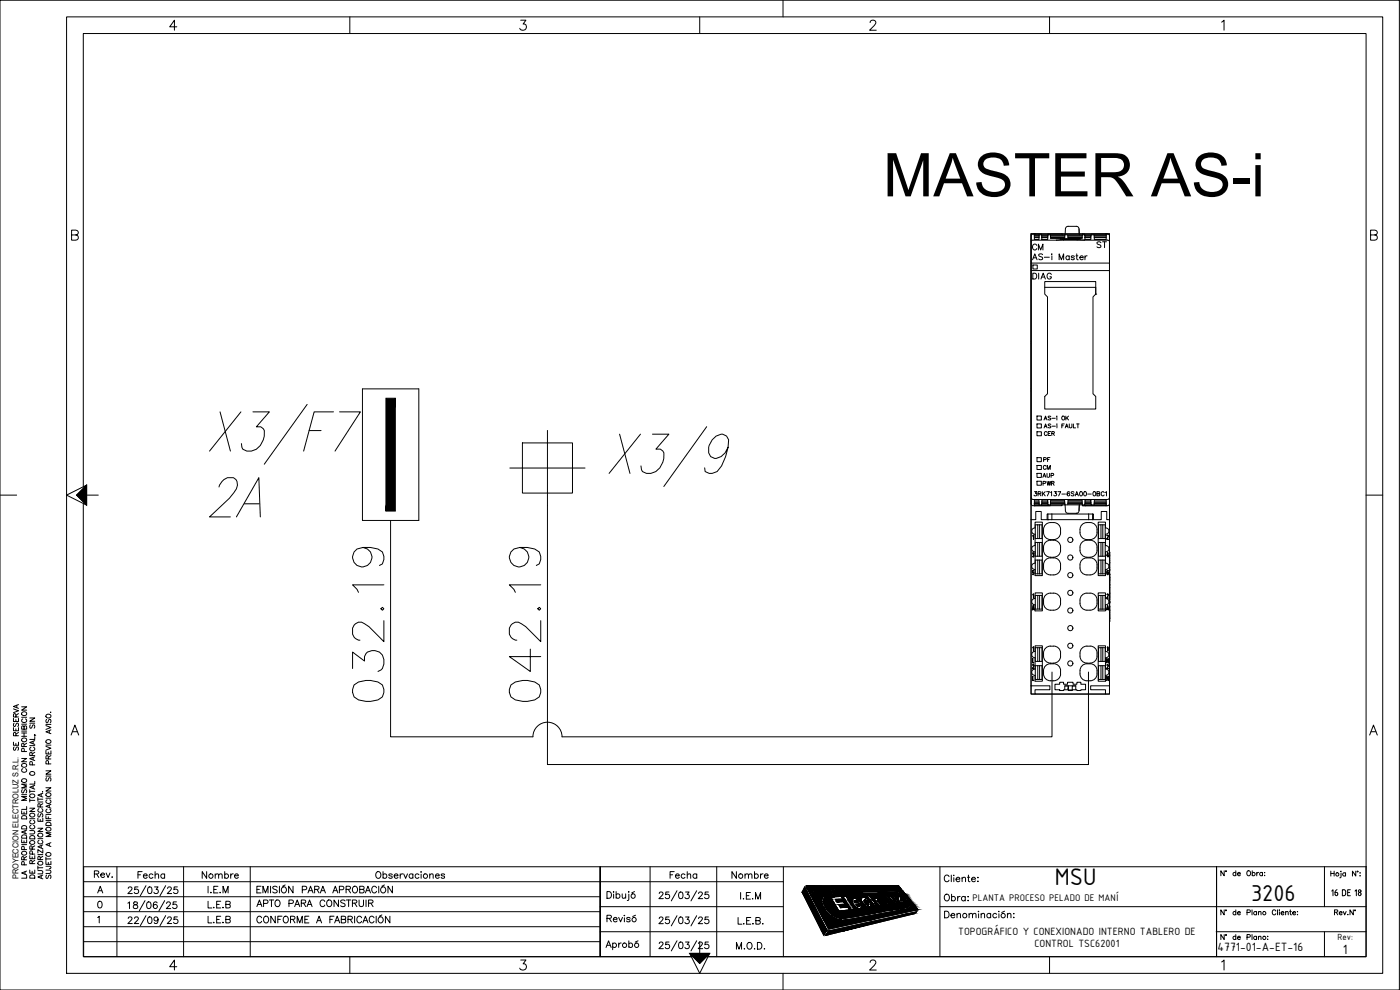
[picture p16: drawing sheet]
<svg xmlns="http://www.w3.org/2000/svg" width="420mm" height="297mm" viewBox="0 0 420 297" stroke-linecap="round" stroke-linejoin="round" font-family="sans-serif">
<defs><g id="words">
<g font-size="25.1">
<text x="61.7" y="140.4">X3/F7</text>
<text x="181.7" y="147.1">X3/9</text>
</g>
<text font-size="18.1" x="265" y="58.9">MASTER AS-i</text>
<text font-size="17.2" x="61.7" y="156.3">2A</text>
<g font-size="14.6">
<text x="116.1" y="211.7" transform="rotate(-90 116.1 211.7)">032.19</text>
<text x="163.3" y="211.7" transform="rotate(-90 163.3 211.7)">042.19</text>
</g>
<text font-size="7.8" x="316.5" y="265.5">MSU</text>
<text font-size="7.4" x="375.5" y="270.2">3206</text>
<g font-size="5.3">
<text x="40.2" y="264.9">Fecha</text>
<text x="59.6" y="264.9">Nombre</text>
<text x="200" y="264.9">Fecha</text>
<text x="218.4" y="264.9">Nombre</text>
<text x="75.8" y="273.4">APTO PARA CONSTRUIR</text>
<text x="75.8" y="278">CONFORME A FABRICACIÓN</text>
</g>
<g font-size="4.9">
<text x="328.1" y="75.5">ST</text>
<text x="308.7" y="85">DIAG</text>
</g>
<g font-size="4.4">
<text x="311.9" y="142.2">CM</text>
<text x="6.3" y="226.5" transform="rotate(-90 6.3 226.5)">SE RESERVA</text>
</g>
<text font-size="4.3" x="403" y="286.1">1</text>
<g font-size="4">
<text x="312.2" y="131.9">CER</text>
<text x="311.9" y="139.7">PF</text>
<text x="311.9" y="146.8">PWR</text>
</g>
<text font-size="3.9" x="365.4" y="285.5">4771-01-A-ET-16</text>
<g font-size="3.4">
<text x="287.5" y="280.4">TOPOGRÁFICO Y CONEXIONADO INTERNO TABLERO DE</text>
<text x="310.4" y="284.1">CONTROL TSC62001</text>
</g>
<text font-size="3.1" x="291.8" y="270.4">PLANTA PROCESO PELADO DE MANÍ</text>
<text font-size="2.9" x="401.4" y="282.1">Rev:</text>
<text font-size="2.4" x="5.5" y="263.8" transform="rotate(-90 5.5 263.8)">PROYECCION ELECTROLUZ S.R.L.</text>
</g></defs>
<!-- layer: Equipos -->
<path d="M309.4 70.2h23.6" fill="none" stroke="#fff" stroke-width=".3"/>
<path d="M309.4 70.2v138h23.6zM309.4 70.2h23.6v138z" fill="#fff" stroke="#fff" stroke-width=".3"/>
<path d="M309.4 70.2h23.6v138h-23.6z" fill="none" stroke="#000" stroke-width=".3"/>
<!-- layer: 1 -->
<g fill="none" stroke="#000" stroke-width=".3">
<path d="M333 70.2h-23.6v135.6M333 74.2v131.6M309.4 155.9h1.5v-2.4h1.6v2.4h2M310.6 158.4v-1.7h2.2v16h-2.2v-1.8M310.7 158.4a.94 .94 0 0 0-1.1 .9 .94 .94 0 0 0 1.1 1M311.4 157.5h-.7v4.1h.7M311.4 157.5h.6M311.4 157.5v4.1M312 157.5h.7v4.1h-.7M312 157.5v4.1M313.8 157.4a2.68 2.68 0 0 1 3.9 .2 2.68 2.68 0 0 1-.4 3.8 2.68 2.68 0 0 1-3.8-.5l-.3-1.1a2.7 2.7 0 0 1 .6-2.4zM314.5 155.9h16v-2.4h1.6v2.4h.9"/>
<path d="M314.5 155.9h.1M314.5 154.2h-.2v1.7M314.5 154.2h13.4M314.5 154.2v1.7M315.7 154.2v1.7M326.7 154.2v1.7M327.2 156.8a2.43 2.43 0 0 0-3.1 3 2.31 2.31 0 0 0 3.1 2.1M327.2 156.8a2.64 2.64 0 0 1 2.1 2 2.64 2.64 0 0 1-1.1 2.8l-1 .3M327.9 154.2h.2v1.7M327.9 154.2v1.7M330.4 157.5h-.7v4.1h.7M330.4 157.5v4.1"/>
<path d="M330.4 157.5h.6M331 157.5h.7v4.1h-.7M331 157.5v4.1M309.9 171.1h.4l-.4 .1 .1 .4a.38 .38 0 0 1 .3 .5 .38 .38 0 0 1-.4 .3l.2-.1a.31 .31 0 0 0 .2-.3 .31 .31 0 0 0-.3-.2l-.1 .1zM309.9 165.9a.31 .31 0 0 1 .5 .2 .31 .31 0 0 1-.3 .4 .33 .33 0 0 1 .3 .4 .33 .33 0 0 1-.5 .2l.1-.1a.33 .33 0 0 0 .2-.3 .33 .33 0 0 0-.2-.3h.1a.25 .25 0 0 0 .2-.4 .25 .25 0 0 0-.4 0zM310.1 160.5l.1 1.3-.1-1.1-.1 .1zM310.1 178.2l.1 1.3zM310.1 166.5h.1M310.6 179.6v-1.7h2.2v5.4h-2.2v-1.8M310.6 160.3v3.4M310.6 165.6v3.4M310.7 169a.94 .94 0 0 0-1.1 .9 .94 .94 0 0 0 1.1 1"/>
<path d="M310.7 163.7a.94 .94 0 0 0-1.1 .9 .94 .94 0 0 0 1.1 1M310.7 179.6a.94 .94 0 0 0-1.1 .9 .94 .94 0 0 0 1.1 1M311.4 178.7v4.1h.6M311.4 168h-.7v4.2h.7M311.4 162.8h-.7v4.1h.7M311.4 178.7h-.7v4.1h.7M311.4 172.2h.6M311.4 168h.6M311.4 178.7h.6M311.4 166.9h.6M311.4 162.8h.6M311.4 161.6h.6"/>
<path d="M311.4 162.8v4.1M311.4 168v4.2M312 168h.7v4.2h-.7M312 162.8h.7v4.1h-.7M312 178.7h.7v4.1h-.7M312 162.8v4.1M312 168v4.2M312 178.7v4.1M313.2 165.1a2.08 2.08 0 0 0 2.1 2.1M313.2 165.1a2.43 2.43 0 0 1 3-3 2.27 2.27 0 0 1 2.1 3M313.8 168a2.9 2.9 0 0 1 4.4 .9 2.68 2.68 0 0 1-2.8 3.6 2.68 2.68 0 0 1-1.9-4.1zM313.8 178.6a2.9 2.9 0 0 1 4.4 .9 2.68 2.68 0 0 1-2.8 3.6 2.68 2.68 0 0 1-1.9-4.1z"/>
<path d="M315.3 167.2h.9M318.3 165.1a2.08 2.08 0 0 1-2.1 2.1M324.1 165.1a2.08 2.08 0 0 0 2.1 2.1M326.2 167.2h1M327.2 162.1a2.43 2.43 0 0 0-3.1 3M327.2 167.4a2.42 2.42 0 0 0-3.1 3 2.29 2.29 0 0 0 3.1 2.1M327.2 178a2.42 2.42 0 0 0-3.1 3 2.29 2.29 0 0 0 3.1 2.1M327.2 162.1a2.27 2.27 0 0 1 2 3M327.2 167.4a2.5 2.5 0 0 1 2 3.6 2.09 2.09 0 0 1-2 1.5M327.2 178a2.5 2.5 0 0 1 2 3.5 2.09 2.09 0 0 1-2 1.6M329.2 165.1a2.08 2.08 0 0 1-2 2.1M329.6 177.9h2.2v1.7a.95 .95 0 0 1 1 .9 .95 .95 0 0 1-1 1v1.8h-2.2z"/>
<path d="M330.4 178.7h-.7v4.1h.7M330.4 168h-.7v4.2h.7M330.4 162.8h-.7v4.1h.7M330.4 172.2h.6M330.4 168h.6M330.4 178.7h.6M330.4 162.8v4.1M330.4 168v4.2M330.4 178.7v4.1M330.4 166.9h.6M330.4 162.8h.6M330.4 161.6h.6"/>
<path d="M331 168h.7v4.2h-.7M331 162.8h.7v4.1h-.7M331 178.7h.7v4.1h-.7M331 162.8v4.1M331 168v4.2M331 178.7v4.1M331.8 169v-3.4a.93 .93 0 0 0 1-1 .93 .93 0 0 0-1-.9v-3.4a.93 .93 0 0 0 1-1 .93 .93 0 0 0-1-.9v-1.7h-2.2v16h2.2v-1.8M331.8 169a.94 .94 0 0 1 1 .9 .94 .94 0 0 1-1 1M332.2 161.7h.1M332.2 179.3h.1M332.2 160.6l.5 .1-.4 1 .4 .1h-.5l.4-.9zM332.3 172.2h.1"/>
<path d="M332.3 171.1l.3 .1h-.3v.5l.1-.1a.39 .39 0 0 1 .3 .4 .39 .39 0 0 1-.4 .4zM332.3 171.8l.3 .1-.2 .4zM332.4 165.8h.2l.1 .9-.1 .4-.1-.3h-.4zM332.5 165.9v.8h-.3zM332.6 178.5l-.3 .9 .3 .1h-.4v-.2M332.6 178.5l-.1-.3-.2 .1 .2 .2-.3 .8M332.6 178.5h.1M332.6 171.3h.1M333 170.5v.6M333 172.9v.5M333 178.8v.6M333 179.4v.8"/>
<path d="M333 177.4v.9M333 166.8v1M333 169.4v.9M333 165.7v.9M333 171v1.6M333 177.3l.1 .5M333 172.3h.1M333 168.8h.1M333 172.2h.1M333 172.4h.1M333 171.3h.1M333 168.1h.1"/>
<path d="M333 170.8h.1M333 174.1h.1M333 177.1h.1M333 175.3v1.6M333 173.4l.1 1.5M333 178.3v.5M333 177.8h.1M333 174h.1M333 175.9h.1M333 178.1h.1M333 174.4h.1M333 173.2h.1"/>
<path d="M333 178.9h.1M333 175.5h.1M333 176.2h.1M333.1 173.3h-.1M333.1 176.2v.9M333.1 168.1v.7M333.1 172.4v.8M333.1 174.9v.6M333.1 168.8l-.1 .3M333.1 172.3v.1M333.1 174v.4M333.1 175.5v.4"/>
<path d="M333.1 178.1v.8M333.1 173.5v.5M333.1 179.1v1M309.9 197.6l.1 1.2 .3 .1h-.4zM310 199.4a.31 .31 0 0 1 .3 .1 .31 .31 0 0 1 0 .4l-.4 .7 .4 .1h-.5l.4-1v-.2h-.3zM310 181.7l.4 1.3-.1-.3h-.4l-.1 .3zM310.1 181.8l.1 .8h-.3zM310.1 194.1l.1 1.3zM310.3 199.7h.1M310.6 195.5v-1.7h2.2v10.6h-2.2v-1.7M310.6 197.4v3.4M310.7 195.5a.94 .94 0 0 0-1.1 .9 .94 .94 0 0 0 1.1 .9"/>
<path d="M311.4 199.7h-.7v4.2h.7M311.4 194.3h-.7v4.1h.7M311.4 199.7h.6M311.4 194.3h.6M311.4 198.4h.6M311.4 194.3v4.1M311.4 199.7v4.2M312 199.7h.7v4.2h-.7M312 194.3h.7v4.1h-.7M312 194.3v4.1M312 199.7v4.2M313.2 195.9a2.45 2.45 0 0 0 3 3.1 2.29 2.29 0 0 0 2.1-3.1"/>
<path d="M313.2 195.9a2.5 2.5 0 0 1 3.6-2 2.09 2.09 0 0 1 1.5 2M315.3 199.2h.9M315.3 199.1a2.66 2.66 0 0 0-2.2 3.1 2.66 2.66 0 0 0 3.1 2.2 2.66 2.66 0 0 0 2.1-3.2 2.05 2.05 0 0 0-2.1-2.1M324.1 195.9a2.45 2.45 0 0 0 3.1 3.1M326.2 199.2h1M326.2 199.1a2.65 2.65 0 0 0-2.2 2.1 2.65 2.65 0 0 0 1.2 2.8l2 .3M327.2 193.9a2.3 2.3 0 0 0-3.1 2M327.2 193.9a2.08 2.08 0 0 1 2 2M327.2 199.1a2.5 2.5 0 0 1 2 3.6 2.09 2.09 0 0 1-2 1.6M329.2 195.9a2.3 2.3 0 0 1-2 3.1M330.4 199.7h-.7v4.2h.7M330.4 194.3h-.7v4.1h.7"/>
<path d="M330.4 182.8h.6M330.4 194.3v4.1M330.4 199.7v4.2M330.4 199.7h.6M330.4 194.3h.6M330.4 198.4h.6M331 199.7h.7v4.2h-.7M331 194.3h.7v4.1h-.7M331 194.3v4.1M331 199.7v4.2M331.8 197.3a.93 .93 0 0 0 1-.9 .93 .93 0 0 0-1-.9v-1.7h-2.2v10.6h2.2v-1.7a.95 .95 0 0 0 1-1 .95 .95 0 0 0-1-.9v-3.4M332.1 197.6l.5 1.1 .1-1.1v1.3l-.5-1.1-.1 1.1z"/>
<path d="M332.2 199.5a.29 .29 0 0 1 .5 0 .29 .29 0 0 1-.1 .4l-.3 .7 .4 .1h-.5l.4-1zM332.4 181.7l.4 1.3-.2-.3h-.3l-.2 .3zM332.4 181.8l.2 .8h-.3zM332.4 194.1l.1 1.3zM332.7 199.7h.1M333 182.7v.7M333 183.9v1.6M333 180.5l.1 .4M333 183.8h.1M333 184.3v.9M333 185.5h.1M333 186.4h.1"/>
<path d="M333 185.4h.1M333 184h.1M333 180.6v1.6M333 182.8h.1M333 180.9h.1M333 180.6h.1M333 181.9h.1M333.1 185.5v.9M333.1 181.9v.9M333.1 183.1v.9M309.4 205.8v2.4h1.2M309.4 205.8h5.7v1.2h-4.5v1.2h21.2v-1.2h-4.5v-1.2h5.7"/>
<path d="M309.9 202.9l.1 1.2 .3 .1h-.4zM310.7 200.8a.94 .94 0 0 0-1.1 .9 .94 .94 0 0 0 1.1 .9M311.4 203.9h.6M316.6 205.3h1.4v-.6h1.2v.6h1.2v-.6h1.6v.6h1.2v-.6h1.2v.6h1.4v1.7h-1.4v.2h-1.2v-.2h-1.4v.2h-1.2v-.2h-1.4v.2l-2.6-.2zM319.6 205.8h1v1.2v-1.2M320.6 207h1.2M322.9 205.8h-1.1v1.2M322.9 205.8h-3.3v1.2M322.9 205.8v1.2M330.4 203.9h.6M332.1 202.9l.5 1.1 .1-1.1v1.3l-.5-1.1-.1 1.1zM333 205.8v2.4h-1.2"/>
<circle cx="321.2" cy="162" r=".77"/>
<circle cx="321.2" cy="167.3" r=".77"/>
<circle cx="321.2" cy="172.6" r=".77"/>
<circle cx="321.2" cy="177.9" r=".77"/>
<circle cx="321.2" cy="188.5" r=".77"/>
<circle cx="321.2" cy="183.2" r=".77"/>
<circle cx="321.2" cy="199" r=".77"/>
<circle cx="321.2" cy="193.8" r=".77"/>
</g>
<!-- layer: 10000_FRONT -->
<g fill="none" stroke="#000" stroke-width=".3">
<path d="M309.4 70.8v80.4M309.4 78.9h23.6M309.9 77.9l.7-1.7 .6 1.7M310.1 77.4h.9M310.4 70.4v.3h1.4l.1-.3M310.4 70.4h1.5M310.4 70.8h1.4v.4h-1.4zM310.4 70.2v.2M310.4 70.2h-.6l-.3 .6M310.4 70.2h2.2v.2h1.9v-.2h4.2v.2M310.4 70.2h.1M310.4 71.3h1.4v.6h-1.4z"/>
<path d="M311.1 73.6a.66 .66 0 0 0-.7-.4 .66 .66 0 0 0-.5 .7v.4a.65 .65 0 0 0 .5 .7 .65 .65 0 0 0 .7-.4M311.6 75v-1.8l.7 1.8 .7-1.8v1.8M311.9 70.4h.7v.3h1.9v-.3h.7M312.6 70.8h1.9v.4h-1.9zM312.6 71.3h1.9l-.1 .6h-1.7zM312.9 76.4l-.4-.2-.8 .2 .2 .4 1 .6v.3l-.4 .2-.8-.2M313.4 77.2h1.5M315.2 70.4l.1 .3h4.3v-.3M315.2 70.4h3.5M315.3 70.8h4.3l-.1 .4h-4.2zM315.3 71.3h4.2v.2h-4.2zM315.7 76.2v.1z"/>
<path d="M315.7 76.8v1.1M317 72.1l2.1-.2 .1 .2M317.9 77.9v-1.7l.6 1.7 .7-1.7v1.7M318.2 71.6l6 .2zM319.1 71.9h4.2M319.7 70.4h5.8v.3h1.9v-.3h1M320.5 70.4v.3h4.3v-.5h.7v.2h1.9M320.5 70.8h4.3v.4h-4.3zM320.5 71.3h4.3l-.1 .2h-4.2zM320.9 77a.56 .56 0 0 0-.8-.1 .56 .56 0 0 0 0 .9 .56 .56 0 0 0 .8-.1M320.9 76.8v1.1M322.4 77l-.3-.2-.6 .2 .8 .4v.5h-.5l-.3-.2"/>
<path d="M322.9 76.8h.6M323.2 76.2v1.4l.4 .3M323.3 72.1v-.2l2.1 .2M323.8 68.7l.1 1.7-.1-1.7a.8 .8 0 0 0-.8-.8h-2.4a.8 .8 0 0 0-.9 .8v1.7h-1M324.1 77.3h1a.57 .57 0 0 0-.6-.5 .57 .57 0 0 0-.5 .6 .57 .57 0 0 0 .5 .5l.6-.2M325.6 70.8h1.8v.4h-1.8zM325.6 71.3h1.8v.6h-1.8zM325.6 76.8v1.1M326.3 76.8h-.4l-.3 .5M332.4 72.1l-22.4-.1-.6 .4M333 70.8v80.3l-.2 .5-.4 .1h-7.6M309.4 81.2h23.6"/>
<path d="M313.5 84.5h15.3v3.8l-.8 .8v29l.8 .9v3.7h-15.3v-3.7l.9-.9v-29l-.9-.8zM313.5 86.2h15.3v2.1M328.8 88.3h.1M311.2 124.8h1.3v1.2h-1.3zM311.2 127.2h1.3v1.2h-1.3zM313.3 126l.5-1.2 .4 1.2M313.4 128.4l.4-1.2 .4 1.2M313.5 125.6h.5M315.3 125l-.2-.2-.5 .2 .1 .3 .5 .2v.5l-.6-.2M315.4 127.4l-.3-.2-.5 .2 .8 .6-.3 .4-.5-.2M315.7 125.5h1M317.1 124.9h.1"/>
<path d="M317.2 125.2v.8M317.2 127.3h.1M318.7 127.7h.4M319.4 127.2h-.7v1.2M319.7 128.4l.4-1.2 .5 1.2M319.8 128h.6M319.9 124.8v1.2M320.2 125.4l.5 .6M320.7 124.8l-.8 .8M320.9 127.2v.8l.3 .4 .4-.2 .1-1M322.1 127.2v1.2h.7M323.1 127.2h.8"/>
<path d="M323.5 127.2v1.2M309.5 151.1l.1 .5 .4 .1h5.2M309.5 149.3l.1 .4 .4 .1 22.4 .1 .4-.2 .2-.4M310.4 151.5v.2M310.4 151.5v-.3h1.4l.1 .3M310.4 151.5h1.5M310.4 151.7h.1M310.4 150.7h1.4v.4h-1.4zM310.4 150.1h1.4v.5h-1.4zM310.5 147.5h.6l-.4 .5a.42 .42 0 0 1 .4 .7 .42 .42 0 0 1-.8-.1M311.5 148.1h.8l.1-.3-.9-.3v1.3M311.9 151.5h.7v-.3h1.9v.3h.7"/>
<path d="M312 148.1l.4 .7M312.6 151.5h1.9M312.6 150.7h1.9v.4h-1.9zM312.7 150.1h1.7l.1 .5h-1.9zM312.8 147.5v1.3M313.1 148.1l.6 .7M313.7 147.5l-.9 .9M314.1 147.5h.8l-.6 1.3M315.2 151.5l.1-.3h4.3v.3M315.2 151.5h9.6M315.3 150.7h4.2l.1 .4h-4.3zM315.3 147.8l.3-.3v1.3"/>
<path d="M315.3 150.1h4.2v.5h-4.2zM316.4 147.5h.7l-.4 .5a.42 .42 0 0 1 .3 .7 .42 .42 0 0 1-.7-.1M317.5 147.5h.8l-.6 1.3M318.7 148.2h1.1M318.7 151.5v.2h-8.2M319.7 151.5v1.7a.79 .79 0 0 0 .9 .8h2.4M320.5 151.5v-.3h4.3v.3M320.5 150.7h4.3v.4h-4.3zM320.5 150.1h4.2l.1 .5h-4.3zM321 147.7l-.1-.1a.58 .58 0 0 0-.7 .5 .58 .58 0 0 0 .7 .6 .4 .4 0 0 0-.1-.6 .4 .4 0 0 0-.5 .3M322.3 147.7l-.3-.2-.5 .2 .1 .3 .7 .3-.1 .4-.7-.1M322.7 148.8l.5-1.3 .4 1.3"/>
<path d="M322.9 148.4h.6M323 154h.1M323.8 153.2l.1-1.7-.1 1.7a.79 .79 0 0 1-.8 .8M324.2 147.6a.58 .58 0 0 1 .7 .6 .58 .58 0 0 1-.7 .5l-.2-.5zM324.8 151.5h.7v-.3h1.9v.3h1M324.8 151.5v.2h7.2M325.4 147.6a.58 .58 0 0 1 .7 .6 .58 .58 0 0 1-.7 .5l-.2-.5zM325.5 151.5h1.9M325.6 150.7h1.8v.4h-1.8zM325.6 150.1h1.8v.5h-1.8zM325.6 151.7h.1M326.4 148.2h1.1"/>
<path d="M328.2 147.6a.58 .58 0 0 1 .7 .6 .58 .58 0 0 1-.7 .5l-.2-.5zM328.4 151.5h3.6M328.4 150.1h3.6v.5h-3.6zM329.2 148.1h.7l.1-.5-.8-.1v1.3l.8-.1v-.5l-.2-.1M331.4 147.8a.47 .47 0 0 0-.6-.3 .47 .47 0 0 0-.3 .5v.3a.47 .47 0 0 0 .3 .5 .47 .47 0 0 0 .6-.3M331.7 147.8l.4-.3v1.3M332 151.7h.1M332 151.5v.2M332 151.2h-3.6v.3M332 151.1h-3.6v-.4h3.6v.8"/>
<circle cx="319.1" cy="125.4" r=".54"/>
</g>
<!-- layer: cableado -->
<path d="M108.8 116.7h16.9v39.5h-16.9zM156.8 132.9h15v15h-15zM164.3 129.1v100.3h162.4v-27.8M117.2 156.2v64.9h42.7M153 140.4h22.6M315.7 201.6v19.5h-147M159.9 221.1a4.4 4.4 0 0 1 4.4-4.4 4.4 4.4 0 0 1 4.4 4.4" fill="none" stroke="#000" stroke-width=".3"/>
<path d="M118.6 119.5l-2.8 33.8h2.8zM115.8 119.5h2.8l-2.8 33.8z" fill="#000" stroke="#000" stroke-width=".3"/>
<!-- layer: 0 -->
<g fill="none" stroke="#000" stroke-width=".3">
<path d="M0 .1h420v296.9h-420zM20 5.1h395v286.9h-395zM53.1 8.1h-2.2l1.4-2v3M105 5.1v5M156.3 6.1h1.5l-.8 1.1a1 1 0 0 1 .9 1.4 1 1 0 0 1-1.6 .3l-.3-.4M210 5.1v5M235 .1v5M261.1 6.8l.2-.5a.98 .98 0 0 1 1.4 0 .92 .92 0 0 1-.3 1.3l-1.4 1.5h2M315 5.1v5M366.6 6.6l.7-.5v3M21.5 70.5l1.7-.2a.68 .68 0 0 0 0-1.1l-1.7-.1v3h1.3a.78 .78 0 0 0 .7-.8 .78 .78 0 0 0-.7-.8M411.3 70.5l1.7-.2a.68 .68 0 0 0 0-1.1l-1.7-.1v3h1.3a.78 .78 0 0 0 .8-.8 .78 .78 0 0 0-.8-.8"/>
<path d="M0 148.6h5M25 151.1v135.9h182.5M25 146.1v-136h385v276.9h-197.5M26 145.5v6.1l-6-3 6-3.1-3 3.1 3 3M26 148.6h3.5M410 148.6h5M6.5 212.1h1.5l-1.5 1h1.5M6.5 219.9h1.5M6.5 219.4h1.5M6.5 217.3h1.5M6.5 215.2h1.5M6.6 213.9a.71 .71 0 0 1 .9-.3 .71 .71 0 0 1 .3 1 .74 .74 0 0 1-.9 .1 .74 .74 0 0 1-.3-.8z"/>
<path d="M6.9 215.7a.54 .54 0 0 0-.4 .6 .54 .54 0 0 0 .6 .5h.3a.54 .54 0 0 0 .6-.5 .54 .54 0 0 0-.4-.6M7.2 218.1l.3-.3 .5 .3v.7h-1.5l.1-.9h.5l.1 .9M8.9 215.4h1.5l-1.5 1h1.5M8.9 217h1.5M9.1 217.5l-.1 .9h.4l.4-.8 .4-.1 .2 .4-.2 .6M13.8 217.7l1.5 .6-1.5 .5M13.8 217.3h1.5M14 215.8l-.2 .4 .2 .7 .4-.2 .5-.9 .4 .4-.2 .7M14 214.4a.74 .74 0 0 1 .9-.1 .74 .74 0 0 1 .3 .8 .71 .71 0 0 1-1 .3 .71 .71 0 0 1-.2-1zM14.8 219.2v.7M15.1 213.7h.1M15.3 219l-1.5 .6 1.5 .5"/>
<path d="M21.8 219.5h1.4M411.5 219.5h1.4M6.5 227.6h1.5l-1.5 1h1.5M6.5 238.4h1.5M6.5 220.9h1.5M6.6 233.9a.71 .71 0 0 1 .9-.3 .71 .71 0 0 1 .3 1 .74 .74 0 0 1-.9 .1 .74 .74 0 0 1-.3-.8zM6.6 229.3a.71 .71 0 0 1 .9-.2 .71 .71 0 0 1 .3 1 .74 .74 0 0 1-.9 .1 .74 .74 0 0 1-.3-.9zM6.7 236.9l-.2 .4 .2 .6h.3l.4-.9 .4-.1 .2 .4-.2 .6M6.7 221.6a.74 .74 0 0 1 .9-.1 .74 .74 0 0 1 .3 .8 .71 .71 0 0 1-.9 .3 .71 .71 0 0 1-.3-1zM6.9 230.6a.56 .56 0 0 0-.4 .7 .56 .56 0 0 0 .6 .4h.3a.56 .56 0 0 0 .6-.4 .56 .56 0 0 0-.4-.7M7.2 224l-.1-.9h-.5l-.1 .9h1.5M7.3 225.5l-.1-.9h-.6l-.1 .9h1.5"/>
<path d="M8 239h-1.5l1.5 .6-1.5 .5h1.5M8 235.3h-1.5l1.5 .5-1.5 .6h1.5M8 223l-.8 .5M8.9 236.9v1M8.9 239.6v1M8.9 237.4h1.5M8.9 223.7h1.5M9 238.5a.71 .71 0 0 1 1-.3 .71 .71 0 0 1 .2 1 .74 .74 0 0 1-.9 .1 .74 .74 0 0 1-.3-.8zM9 231.8a.71 .71 0 0 1 1-.3 .71 .71 0 0 1 .2 1 .74 .74 0 0 1-.9 .1 .74 .74 0 0 1-.3-.8zM9.3 224.2a.56 .56 0 0 0-.4 .6 .56 .56 0 0 0 .6 .5h.4a.56 .56 0 0 0 .5-.5 .56 .56 0 0 0-.3-.6M9.7 226.7l-.1-.8-.5-.1-.2 .9h1.5M9.7 229.5v-.9h-.7l-.1 .9h1.5"/>
<path d="M9.9 222.4v.7M9.9 227.3v.7M9.9 235.8v.8M10.4 220.5l.3 .1M10.4 235.6l-1.5 .6 1.5 .6M10.4 234.4v.9h-1.5M10.4 227.1l-1.5 .5 1.5 .6M10.4 222.2l-1.5 .6 1.5 .6M10.4 221v.9h-1.5M10.4 225.7l-.7 .5M11.4 239.3v1M11.4 239.8h1.4"/>
<path d="M12.4 238.2v.7M12.7 237.6h.1M12.8 238l-1.4 .6 1.4 .5M13.8 236.4h1.5l-1.5 .9h1.5M13.8 231.3h1.5l-1.5 1h1.5M13.8 225.3v.9h1.5v-.9M13.8 223.9l1.5 .6-1.5 .6M13.8 239.5h1.5M13.8 232.9h1.5M13.8 223.6h1.5M13.9 238.1a.7 .7 0 0 1 .9-.2 .7 .7 0 0 1 .3 1 .73 .73 0 0 1-.9 .1 .73 .73 0 0 1-.3-.9zM14 233.3l-.2 .4 .2 .6 .4-.1 .3-.8 .4-.1 .2 .4-.2 .6"/>
<path d="M14 222.1a.69 .69 0 0 1 1-.1 .69 .69 0 0 1 .1 .9 .73 .73 0 0 1-.9 .1 .73 .73 0 0 1-.3-.8zM14.1 240a.56 .56 0 0 0-.3 .6 .56 .56 0 0 0 .6 .5h.3a.56 .56 0 0 0 .6-.5 .56 .56 0 0 0-.4-.6M14.5 227.7l-.1-.8-.3-.2-.3 .4v.6h1.5M14.5 225.6v.6M14.6 229.2l-.1-.8-.6-.1-.1 .9h1.5M15.3 226.7l-.8 .5M21.3 220.5l1.2-2.9 1.1 2.9M411.1 220.5l1.1-2.9 1.1 2.9M6.5 251.9v.9h1.5v-.9M6.5 243.3v.9h1.5v-.9M6.5 253.4h1.5M6.6 255.7a.71 .71 0 0 1 .9-.3 .71 .71 0 0 1 .3 1 .74 .74 0 0 1-.9 .1 .74 .74 0 0 1-.3-.8z"/>
<path d="M6.6 250.8a.81 .81 0 0 1 1-.3 .81 .81 0 0 1 .4 1h-1.5zM6.6 248a.84 .84 0 0 1 1.4 .2v.5h-1.5zM6.6 245a.86 .86 0 0 1 1.4 .2v.5h-1.5zM7.2 258l-.1-.9-.3-.1-.3 .4v.6h1.5M7.2 243.6v.6M7.2 252.3v.5M7.3 259.5l-.1-.9h-.6l-.1 .9h1.5M7.3 254.9l-.1-.8-.6-.1-.1 .9h1.5M7.5 249.3v.7M8 249.1l-1.5 .5 1.5 .6M8 242v.9h-1.5M8 257l-.8 .5"/>
<path d="M8.9 256.7v.9h1.5v-.9M8.9 249.2h1.1l.4 .4-.2 .5-1.3 .1M8.9 242.5h1.5l-1.5 1h1.5M8.9 245.6h1.5M8.9 240.1h1.5M9 252.5a.71 .71 0 0 1 1-.3 .71 .71 0 0 1 .2 1 .73 .73 0 0 1-.9 .1 .73 .73 0 0 1-.3-.8zM9 251a.81 .81 0 0 1 1-.2 .81 .81 0 0 1 .4 .9h-1.5zM9 244.3a.71 .71 0 0 1 1-.3 .71 .71 0 0 1 .2 1 .74 .74 0 0 1-.9 .1 .74 .74 0 0 1-.3-.8zM9.3 247.6a.56 .56 0 0 0-.4 .7 .56 .56 0 0 0 .6 .4 .63 .63 0 0 0 .8-.2 .63 .63 0 0 0-.1-.8l-.1-.1M9.3 246.1a.56 .56 0 0 0-.4 .7 .56 .56 0 0 0 .6 .4h.4a.56 .56 0 0 0 .5-.4 .56 .56 0 0 0-.3-.7M9.7 259.1l-.1-.8-.5-.1-.2 .9h1.5M9.7 254.8l-.1-.9-.4-.1-.3 .3v.7h1.5"/>
<path d="M9.7 257.1v.5M9.7 256.3v-.9l-.5-.1-.3 .3v.7h1.5M10.4 258.1l-.7 .5M10.4 253.8l-.7 .5M11.4 248.5h1.4l-1.4 1h1.4M11.4 245.5v.9h1.4v-.9M11.4 259.8v1M11.4 256.4h1.4M11.4 251.6h1.4M11.4 240.6h1.4M11.6 244.1l-.2 .4 .2 .6 .3-.1 .4-.8 .5 .1-.2 .8M11.7 252.1a.6 .6 0 0 0-.3 .9 .6 .6 0 0 0 .9 .2 .55 .55 0 0 0 .5-.4 .55 .55 0 0 0-.3-.7"/>
<path d="M11.7 242.6a.6 .6 0 0 0-.3 .9 .6 .6 0 0 0 .9 .2 .55 .55 0 0 0 .5-.4 .55 .55 0 0 0-.3-.7M12.1 257.9l-.1-.8-.5-.1-.1 .9h1.4M12.1 242.1l-.1-.8-.5-.1-.1 .9h1.4M12.1 245.9v.5M12.4 253.7v.7M12.8 254.9v1l-1.4-1v1M12.8 253.5l-1.4 .6 1.4 .5M12.8 256.9l-.7 .5M12.8 241.1l-.7 .5M13.8 259.9l1.3 .1 .1 .5-.4 .1M13.8 258.4v.9h1.5v-.9M13.8 244.7v.9h1.5"/>
<path d="M13.8 257.7h1.5M13.8 257.2v1M13.8 246.2h1.5M13.8 244.4h1.5M13.9 256.1a.7 .7 0 0 1 .9-.3 .7 .7 0 0 1 .3 1 .73 .73 0 0 1-.9 .1 .73 .73 0 0 1-.3-.8zM14 248.4a.74 .74 0 0 1 .9-.2 .74 .74 0 0 1 .3 .9 .71 .71 0 0 1-1 .3 .71 .71 0 0 1-.2-1zM14 246.9h1.1l.2 .8h-1.5zM14.1 242.8a.54 .54 0 0 0-.3 .6 .54 .54 0 0 0 .6 .4h.3a.54 .54 0 0 0 .6-.4 .54 .54 0 0 0-.4-.6M14.5 245.1v.5M14.5 258.8v.5M14.8 241.6v.7M14.8 253.1v.7"/>
<path d="M15.3 252.8l-1.5 .6 1.5 .6M15.3 249.9h-1.5l1.5 .5-1.5 .6h1.5M15.3 241.3l-1.5 .6 1.5 .6M7.5 261.6v.7M8 262.6v.9h-1.5M8 261.4l-1.5 .5 1.5 .6M8.9 261.1v.9h1.5v-.9M9 262.8a.82 .82 0 0 1 1-.2 .82 .82 0 0 1 .4 .9h-1.5zM9.7 261.4v.6M11.4 261.2h1l.4 .4-.2 .5-1.2 .1M11.4 260.4h1.4M12.4 262.8v.7"/>
<path d="M12.8 262.6l-1.4 .5 1.4 .6M13.8 261.1h1.1l.4 .4-.1 .4-.3 .2h-1.1M14 262.6l-.2 .3 .2 .7 .4-.2 .5-.8 .4 .3-.2 .7M399.7 267.4l.3-.4v1.8M400.7 267.8l.4-.1a.43 .43 0 0 1 .3 .7 .43 .43 0 0 1-.7-.1zM401.3 266.9l-.5 .3-.1 .5M403.3 267h-.4v1.8h.4M403.3 267l.6 .5-.1 1-.5 .2M404.5 267.8h.6M405.3 267h-.8v1.8h.8M406.7 267.4l.4-.4v1.8M407.6 268.2v.2"/>
<path d="M407.7 268.2a.4 .4 0 0 1 .6-.3 .4 .4 0 0 1 0 .7 .4 .4 0 0 1-.6-.3M53.1 290.1h-2.2l1.4-2.1v3M105 287v5M156.3 288h1.5l-.8 1.2a1 1 0 0 1 .9 1.4 1 1 0 0 1-1.6 .3l-.3-.4M207 286.1h6l-3 5.9-3-5.9 3 3 3-3M210 282.5v3.6M235 292v5M261.1 288.8l.2-.5 .4-.3 .9 .2a.66 .66 0 0 1 .1 1l-1.7 1.8h2M315 287v5M366.6 288.6l.7-.6v3"/>
<circle cx="12" cy="259" r=".69"/>
<circle cx="12" cy="250.6" r=".69"/>
<circle cx="408.1" cy="267.4" r=".39"/>
</g>
<path d="M26 145.5v6.1l-3-3zM207 286.1h6l-3 3z" fill="#000" stroke="#000" stroke-width=".3"/>
<!-- layer: COTA -->
<g fill="none" stroke="#000" stroke-width=".3">
<path d="M25.1 264.5h210M25.1 278.1h155M25.1 273.5h155M25.1 269.1h155M28.3 262.2l1.2-.1 .1-.6-1.3-.2v2M29 262.2l.7 1.1M30.2 262.5h1.2a.63 .63 0 0 0-.7-.5 .63 .63 0 0 0-.6 .7 .63 .63 0 0 0 .6 .6l.7-.3M31.9 261.9l.5 1.4 .6-1.4M33.5 263.2h.2zM35.1 260.1v26.9M55.1 260.1v26.9M75.1 260.1v26.9"/>
<path d="M113.2 261.6a.93 .93 0 0 1 1.1 .9 .93 .93 0 0 1-1.1 .9l-.4-.6 .1-.8zM115 262.5a.64 .64 0 0 1 .9-.1 .64 .64 0 0 1 0 .9 .64 .64 0 0 1-.9-.1M115 261.5v2M117.7 262.5l-.4-.3-.5 .1v.4l.8 .3 .1 .2-.4 .3-.6-.3M118.3 262.8h1.1a.65 .65 0 0 0-.7-.6 .65 .65 0 0 0-.5 .7 .65 .65 0 0 0 .6 .6l.6-.3M120.1 262.2v1.3M120.9 262.2l-.5 .1-.3 .5M121.2 262.2l.5 1.3 .6-1.3M123.9 262.5a.64 .64 0 0 0-.9-.1 .64 .64 0 0 0 0 .9 .64 .64 0 0 0 .9-.1M123.9 262.2v1.3M125.7 262.5a.64 .64 0 0 0-.9-.1 .64 .64 0 0 0 0 .9 .64 .64 0 0 0 .9-.1M126.4 261.5v.2z"/>
<path d="M126.4 262.3v1.2M129 262.6l.4-.4 .5 .1 .1 1.2M129 262.2v1.3M130.7 262.8h1.1a.65 .65 0 0 0-.7-.6 .65 .65 0 0 0-.6 .7 .65 .65 0 0 0 .6 .6l.7-.3M133.4 262.5l-.3-.3-.6 .1v.4l.8 .3 .1 .2-.3 .3-.7-.3M180.1 272h55M180.1 279.6h55M182.2 275.6l1.1-.2 .1-.6-1.2-.2v2M182.2 267.5h.6a1.08 1.08 0 0 1 .7 1 1.08 1.08 0 0 1-.7 1h-.6zM182.8 275.6l.7 1M184.1 275.8h1.1a.64 .64 0 0 0-.7-.5 .64 .64 0 0 0-.6 .7 .64 .64 0 0 0 .6 .6l.7-.3M184.1 267.5v.2z"/>
<path d="M184.1 268.3v1.2M184.9 268.5a.64 .64 0 0 1 1-.1 .64 .64 0 0 1 0 .9 .64 .64 0 0 1-1-.1M184.9 267.5v2M185.7 275.3l.5 1.3 .6-1.3M186.7 268.2l.1 1.2 .5 .1 .5-.4M187.4 274.6v.2zM187.4 275.4v1.2M187.8 268.2v1.3M188.7 267.5v.2zM188.7 268.3v1.5l-.1 .3-.3 .1M189.1 275.6l-.4-.3-.5 .1v.3l.8 .3 .1 .3-.4 .3-.6-.3M190.4 267.5l-.8 .4"/>
<path d="M190.7 274.6l-.8 .4M195.1 260.1v26.9M197.8 268.1l.2-.4 .6-.1 .4 .6-1.3 1.4h1.4M197.8 275.6l.4-.5h.4l.4 .4-.3 .7-1 .9h1.4M200.8 267.6h-1l-.1 .9a.7 .7 0 0 1 1.1 0 .7 .7 0 0 1-.1 1 .7 .7 0 0 1-1.1-.3M200.8 275.1h-1l-.1 .9a.7 .7 0 0 1 1.1 0 .7 .7 0 0 1-.1 1.1 .7 .7 0 0 1-1.1-.3M203.2 267.3l-1.7 3M203.2 274.8l-1.7 3M203.9 267.7l.5-.1a1.14 1.14 0 0 1 0 2h-.2a1.26 1.26 0 0 1-.3-1.9zM203.9 275.2a.64 .64 0 0 1 1 .3l.1 .5a.89 .89 0 0 1-.6 1.1h-.2a1.27 1.27 0 0 1-.3-1.9zM205.7 267.6h1.1l-.6 .8a.67 .67 0 0 1 .5 1.1 .67 .67 0 0 1-1.2-.3M205.7 275.1h1.1l-.6 .8a.67 .67 0 0 1 .5 1.1 .67 .67 0 0 1-1.2-.2"/>
<path d="M209.1 267.3l-1.7 3M209.1 274.8l-1.7 3M209.7 268.1l.1-.4 .6-.1 .4 .6-1.3 1.4h1.4M209.7 275.6l.3-.5h.4l.4 .4-.3 .7-1 .9h1.4M212.6 267.6h-1v.9a.7 .7 0 0 1 1 0 .7 .7 0 0 1-.1 1 .7 .7 0 0 1-1-.3M212.6 275.1h-1v.9a.7 .7 0 0 1 1 0 .7 .7 0 0 1-.1 1.1 .7 .7 0 0 1-1-.3M215.1 260.1v26.9M221.5 275.3v2h1.2M222.3 267.8v2M223.1 269.6v.2zM223.1 277.2h.2zM224 268.7h.7"/>
<path d="M224.1 276.2h.7M225.2 267.8h-1.2v2h1.2M225.3 275.3h-1.2v2h1.2M225.8 269.7h.2zM225.9 277.2h.2zM226.7 269.8v-2l.8 2 .8-2v2M226.8 276.2l1.2-.1 .2-.4-.5-.4h-.9v2l1.3-.2 .1-.5-.5-.4M228.8 277.2h.2zM235.1 260.1v26.9M241.5 266.1l6.7 13-1 1.5-6.5-12.9zM241.9 265.9l27.8-.1 5.8 7.2-26.8 5.8zM242.6 266.8h1a.61 .61 0 0 1 .6 .3 .61 .61 0 0 1-.1 .7h-.5l.4 .8h-.4z"/>
<path d="M243.2 267l.4 .1 .3 .4-.4 .1zM245.1 267h.5l.2 .4-.4 .1zM246.6 267.9l-.7-1.1-1.3-.1 1.1 1.9h.3l-.4-.8h.4l.6 .7h.4l-.5-.6M247 266.7a1.39 1.39 0 0 1 1.4 1.7 1.39 1.39 0 0 1-1.4-1.7zM247.1 268.9l.5 .2a3.6 3.6 0 0 0 1.1 4.4 5.9 5.9 0 0 0 5 2l18.5-3.3a.66 .66 0 0 0 .6-.5 .66 .66 0 0 0-.3-.7 6.4 6.4 0 0 0-3.7-3.3l-10.1 .4-.2-.4 10.4-.4a5.9 5.9 0 0 1 4.2 4.8l-.7 .5-18.4 3.4a6.6 6.6 0 0 1-7.3-6.1zM247.3 267l.6 .4 .3 .8-.7-.5zM248.2 266.7l.5-.1 .6 .6-.1-.6h.4l.1 1 .5 .8h-.4l-.4-.7zM248.7 279.3l26.4-5.7-.7 .5-26.6 6.6zM249.3 269.2l3.1-.2 .5 .7-2.2 .2 .5 .7 1.9-.1 .5 .8-1.9 .1 .6 1 2.1-.3 .6 .9-3.2 .4zM250 266.6h1l.2 .3h-.6l.2 .4h.6l.1 .3h-.5l.3 .4h.6l.2 .3h-1zM252.7 267.1l-.6-.3a1.1 1.1 0 0 0 .8 1.2l-.1-.3M252.7 267.1l-.8-.6a1.2 1.2 0 0 0 1 1.8l.3-.2-.1-.4"/>
<path d="M252.8 275.6h.1M253 268.9h.9l2.5 3.9-.9 .1zM253 267.6l-.2 .1M253 267.6l.1 .1M253.2 266.5h.4l.5 .5-.5-.2a1.1 1.1 0 0 0 .7 1.1v-.3h.2l.1 .5a1.29 1.29 0 0 1-1.5-1.4zM254.3 266.5h.3l1.1 1.6h-.4zM255.4 266.5a1.26 1.26 0 0 1 1.3 1.6 1.26 1.26 0 0 1-1.3-1.6zM255.7 266.7l.6 .5 .2 .7-.6-.5zM256.5 266.6l.3-.1 .9 .8-.5-.7 .3-.1 1 1.5h-.3l-.9-.8 .6 .8-.3 .1zM256.6 270.3l.4-.1 .5 .5-.9 .1zM256.9 271.3l.8 .6 .4-.3 .6-.1M258.6 271.1l-.6-.9a1.22 1.22 0 0 0-1.2-.7 1.22 1.22 0 0 0-1.1 .9 2.32 2.32 0 0 0 2.7 2.1l.3-.6v-.4"/>
<path d="M258.6 271.1l-1.7 .2M261.2 270.8a.85 .85 0 0 1-.5 1.3 2.32 2.32 0 0 1-2-2.7 1.75 1.75 0 0 1 2.2 .9l-.8 .1-.5-.4a1.12 1.12 0 0 0 1.1 1.4l-.2-.5 .7-.1M262.1 271.4l.5 .4h.6M263 271.3l.5 .5-.4 .1M263 271.3l-1.3-1.5 .3-.1-.3-.4h-.4l-.5-.7-.6 .1 .4 .7h-.3l.4 .5 .3-.1 1.2 1.7M263.2 269.1l.6 .7M263.3 269.1l-.4 .3-.2-.2h-.7l1.8 2.5 .6-.1-1-1.4 .1-.3 .3-.1M264.2 269a1.99 1.99 0 0 1 2.3 2.3 1.99 1.99 0 0 1-2.3-2.3zM264.7 269.4h.5l.5 .4a.72 .72 0 0 1 .2 1.1l-.2 .1-.7-.4a.91 .91 0 0 1-.3-1.2zM265.2 268.1h.5l2.3 3.1-.5 .1zM266.3 271.5h.6l.3 .3h-.6l.9 .3 .3 .5v.3l-.6-.1-.4-.4 .3-.1 .3 .3v-.1l-.7-.3zM266.7 268.8h.5l1.5 1.8 .2-.3-1.2-1.5 .6-.1 1.6 2.2-.5 .1-.2-.3-.1 .3h-.6z"/>
<path d="M266.7 271.4h.1M267.9 272.6l.4 .2zM268.4 271.4h-.3l.4 .5 .2-.3M268.4 271.4l.3 .3M268.5 268.7l1.4-.1 .3 .5 .1 1.2 .7-.1 .4 .5-1.2 .2-.5-.6-.1-1.2-.7 .1zM268.9 272.1l.2 .6h-.3l-.9-1.4a.65 .65 0 0 1 .7 0 .65 .65 0 0 1 .3 .6l.8 .7-.3 .1-.4-.5M268.9 272.1h.1M269.2 271.1h.3l.9 1.1 .6 .2-.7 .1zM269.6 272.3l.4 .2zM270.8 272.1l.5 .2zM282.1 272h127.9M282.1 260.1v26.9"/>
<path d="M283.5 273.4h.7a1.07 1.07 0 0 1 .6 1 1.07 1.07 0 0 1-.6 1h-.7zM283.6 268.6l.2-.2a.93 .93 0 0 1 1.2 .9 .93 .93 0 0 1-1.2 .9l-.4-.7zM284.8 263a.73 .73 0 0 0-.8-.4 .73 .73 0 0 0-.6 .7 .83 .83 0 0 0 .2 1.1 .83 .83 0 0 0 1.1-.1l.1-.2M285.4 274.6h1.1a.63 .63 0 0 0-.7-.5 .63 .63 0 0 0-.5 .7 .63 .63 0 0 0 .6 .6l.6-.3M285.5 262.6v1.9M285.6 269.2a.64 .64 0 0 1 .9 0 .64 .64 0 0 1 0 .9 .64 .64 0 0 1-.9-.1M285.6 268.3v2M286.2 262.6h.1zM286.3 263.3v1.2M286.9 263.8h1.2a.63 .63 0 0 0-.7-.5 .63 .63 0 0 0-.6 .6 .63 .63 0 0 0 .6 .6l.7-.2M287.2 274.4l.5-.3 .5 .1v1.2M287.2 274.1v1.3"/>
<path d="M287.4 269v1.3M288.2 269a.62 .62 0 0 0-.8 .5M288.7 263.6l.5-.4 .5 .1 .1 1.2M288.7 263.2v1.3M289.7 269.2a.64 .64 0 0 0-1 0 .64 .64 0 0 0 0 .9 .64 .64 0 0 0 1-.1M289.7 269v1.3M290.3 263.2h.7M290.4 269.1h.2zM290.4 270.2h.2zM290.6 262.6v1.6l.1 .3h.4M290.8 274.4l.5-.3 .5 .1 .1 1.2M290.8 274.1v1.3"/>
<path d="M291.6 263.8h1.1a.64 .64 0 0 0-.7-.5 .64 .64 0 0 0-.5 .6 .64 .64 0 0 0 .6 .6l.6-.2M291.9 274.4l.5-.3 .4 .1 .1 1.2M293.4 264.5h.2zM293.5 263.2v.2zM293.6 273.5h.2zM293.7 274.2v1.2M294.4 274.4l.5-.3 .5 .1 .1 1.2M294.4 274.1v1.3M297.3 274.3a.64 .64 0 0 0-.9 0 .64 .64 0 0 0 0 .9 .64 .64 0 0 0 .9-.1M297.3 274.1v1.3M299.1 274.3a.64 .64 0 0 0-.9 0 .64 .64 0 0 0 0 .9 .64 .64 0 0 0 .9-.1M299.7 273.5h.2z"/>
<path d="M299.8 274.2v1.2M301.5 273.4l-.9 .4M302.3 274.4l.5-.3 .5 .1 .1 1.2M302.3 274.1v1.3M304.2 274.1v.1zM304.2 275.2v.2zM365 279.6h45M367.4 273v1.5l-1-1.5v1.5M367.4 261.3v1.5l-1-1.5v1.5M370.9 273.7a.47 .47 0 0 0-.7-.1 .47 .47 0 0 0 0 .7 .47 .47 0 0 0 .7 0M370.9 262a.47 .47 0 0 0-.7-.1 .47 .47 0 0 0 0 .7 .47 .47 0 0 0 .7-.1M370.9 261.3v1.5"/>
<path d="M370.9 273v1.5M371.4 273.9h.8a.48 .48 0 0 0-.7-.3 .48 .48 0 0 0 .1 .8l.4 .1 .2-.2M371.4 262.2h.8a.43 .43 0 0 0-.4-.5 .43 .43 0 0 0-.4 .5l.4 .6 .4-.3M374.2 273.8l.9-.1 .1-.6-1-.1v1.5M374.3 261.5l.2-.2a.68 .68 0 0 1 .9 .8 .68 .68 0 0 1-1.1 .4zM375.8 273v1.5M375.8 262a.48 .48 0 0 1 .7-.1 .48 .48 0 0 1 0 .7 .48 .48 0 0 1-.7-.1M375.8 261.3v1.5M377.1 273.7a.48 .48 0 0 0-.7-.1 .48 .48 0 0 0 0 .8 .48 .48 0 0 0 .7-.1M377.1 273.5v1M377.2 261.8v1M377.7 273.8l.3-.3 .4 .1 .1 .9"/>
<path d="M377.7 273.5v1M377.7 261.8h-.3l-.2 .4M378.9 262a.47 .47 0 0 0-.7-.1 .47 .47 0 0 0 0 .7 .47 .47 0 0 0 .7-.1M378.9 261.8v1M379.5 261.8h.1M379.5 262.6h.1M382.9 273.4a.54 .54 0 0 0-.6-.4 .54 .54 0 0 0-.5 .6v.3a.54 .54 0 0 0 .5 .6 .54 .54 0 0 0 .6-.4M383.4 273v1.5M383.9 273.1h.1M384 273.6v.9M384.5 273.9h.8a.48 .48 0 0 0-.8-.3 .48 .48 0 0 0 .2 .8l.3 .1 .3-.2M385.8 273.8l.4-.3 .3 .1 .1 .9"/>
<path d="M385.8 273.5v1M387 273.5h.5M387.2 273v1.2l.4 .3M388 273.9h.8a.48 .48 0 0 0-.8-.3 .48 .48 0 0 0 .2 .8l.3 .1 .3-.2M389.4 274.3h.1M389.4 273.5h.1M397.5 260.1v11.9M397.5 279.6v7.4M399.4 261.4v1.5M399.4 262.1h1M400.4 261.4v1.5M400.5 273.7l.9-.1v-.5l-.9-.1v1.5"/>
<path d="M401 273.7l.5 .8M401.9 273.9h.9a.48 .48 0 0 0-.8-.3 .48 .48 0 0 0 .1 .8l.4 .1 .3-.2M402.4 261.4h.1M402.5 261.9v1.2l-.4 .3M403.1 273.5l.5 1 .4-1M403.8 262.1a.48 .48 0 0 0-.7-.1 .48 .48 0 0 0 0 .7 .48 .48 0 0 0 .7-.1M403.8 261.9v1M404.5 274.3h.1M406.1 273v1.5l-.9-1.5v1.5M406.9 261.4v1.5l-1-1.5v1.5M408.2 261.9h.1M408.2 262.7h.1"/>
<path d="M410 260.1v26.9h-384.9v-26.9h385M25.1 282.5h155M180.1 287v-26.9v26.9M181.9 284.3l.7-2 .8 2M182.2 283.6h.9M183.9 283.2a.64 .64 0 0 1 .9-.1 .64 .64 0 0 1 0 1 .64 .64 0 0 1-.9-.1M183.9 282.9v2.1M185.7 282.9v1.4M186.4 282.9l-.4 .1-.3 .5M188.7 283.2a.64 .64 0 0 1 1-.1 .64 .64 0 0 1 0 1 .64 .64 0 0 1-1-.1M188.7 282.3v2M191.5 282.3l-.9 .4"/>
<path d="M197.8 283.1l.2-.4 .6-.1 .4 .6-1.3 1.4h1.4M200.8 282.6h-1l-.1 .9a.7 .7 0 0 1 1.1 0 .7 .7 0 0 1-.1 1 .7 .7 0 0 1-1.1-.2M203.2 282.3l-1.7 3M203.9 282.7l.5-.1a1.14 1.14 0 0 1 0 2h-.2a1.26 1.26 0 0 1-.3-1.9zM205.7 282.6h1.1l-.6 .8a.67 .67 0 0 1 .5 1.1 .67 .67 0 0 1-1.2-.2M209.1 282.3l-1.7 3M209.7 283.1l.1-.4 .6-.1 .4 .6-1.3 1.4h1.4M212.6 282.6h-1v.9a.7 .7 0 0 1 1 0 .7 .7 0 0 1-.1 1 .7 .7 0 0 1-1-.2M221 284.8v-2l.8 2 .7-2v2M223.3 284.7h.2zM224.6 282.9a.93 .93 0 0 1 1.1 .9 .93 .93 0 0 1-1.1 .9l-.4-.7 .1-.7zM226.4 284.7h.1z"/>
<path d="M227.3 282.8h.7a1.08 1.08 0 0 1 .7 1 1.08 1.08 0 0 1-.7 1h-.7zM229.3 284.7h.2zM365.1 287v-26.9v26.9M367.4 280.4v1.5l-1-1.5v1.5M370.9 281.1a.47 .47 0 0 0-.7 0 .47 .47 0 0 0 0 .7 .47 .47 0 0 0 .7-.1M370.9 280.4v1.5M371.4 281.3h.8a.49 .49 0 0 0-.6-.2 .49 .49 0 0 0-.2 .7 .49 .49 0 0 0 .7 0l.1-.1M374.2 281.2l.9-.1 .1-.5-1-.2v1.5M375.8 280.4v1.5M377.1 281.1a.48 .48 0 0 0-.7-.1 .48 .48 0 0 0 0 .8 .48 .48 0 0 0 .7-.1M377.1 280.9v1M377.7 281.2l.3-.3 .4 .1 .1 .9"/>
<path d="M377.7 280.9v1M380.5 280.9h.1M380.5 281.8h.1"/>
<circle cx="127.7" cy="262.8" r=".66"/>
<circle cx="190" cy="268.8" r=".66"/>
<circle cx="190.3" cy="275.9" r=".66"/>
<circle cx="289.5" cy="274.7" r=".67"/>
<circle cx="301.1" cy="274.7" r=".66"/>
<circle cx="367.9" cy="273.1" r=".14"/>
<circle cx="367.9" cy="261.4" r=".14"/>
<circle cx="379.4" cy="274" r=".5"/>
<circle cx="401.4" cy="262.3" r=".49"/>
<circle cx="406.6" cy="273.1" r=".14"/>
<circle cx="407.4" cy="261.5" r=".14"/>
<circle cx="187.4" cy="283.6" r=".66"/>
<circle cx="191.1" cy="283.6" r=".66"/>
<circle cx="367.9" cy="280.5" r=".14"/>
<circle cx="379.4" cy="281.4" r=".49"/>
</g>
<g fill="#000" stroke="#000" stroke-width=".3">
<path d="M241.5 266.1l.8 1.6h-1.6zM246.6 279.3h1.5l-.9 1.3zM247.2 276.1h13.9l-12.4 2.7zM248.7 279.3l-.9 1.3zM248.7 279.3h4.5l-5.3 1.3zM250.2 268.4h15.2zM251.2 270.6h.2zM250.8 267.3h.5zM251.3 268h.2zM251.3 268h.6zM253 268.3h12.3zM254.5 268.3h10.8z"/>
<path d="M256.7 270.2h.2zM257.7 271.9h.2zM258.1 272.6h8.9zM259.2 268.1h10.6zM260.8 269.8h.2zM261.3 269.3h.3zM263 271.3h.1zM263.5 269.9h.2zM264.9 270.5h1.2zM267.8 272.6h.3zM268.4 271.4h.1zM268.6 270.5h.2z"/>
<path d="M268.5 271.9h.1zM268.7 267.7h.2zM268.8 272.1h.1zM269.4 269.2l.2-.1zM241.9 265.9h27.8zM269.5 272.3h.3zM270.3 270.2h.7zM270.4 272.1h.4zM272.5 274.1l2.6-.5-.7 .5z"/>
<path d="M240.7 267.7l7.5 11.4-5.9-11.4zM240.7 267.7l7.5 11.4h-1.7z"/>
<path d="M242.4 266.8l1.2 1.8-1-1.8zM242.4 266.8l1.2 1.8h-.3z"/>
<path d="M243.2 267h.4zM243.2 267h.4z"/>
<path d="M243.2 267l.4 .1zM243.2 267l.4 .1z"/>
<path d="M243.2 267.1h.5zM243.2 267.1h.5z"/>
<path d="M243.2 267.1l.5 .1zM243.2 267.1l.5 .1z"/>
<path d="M243.2 267.2h.6zM243.2 267.2h.6z"/>
<path d="M243.3 267.2h.5zM243.3 267.2h.5z"/>
<path d="M243.3 267.2l.5 .1zM243.3 267.2l.5 .1z"/>
<path d="M243.5 267.6h.3zM243.5 267.6h.2z"/>
<path d="M243.3 267.3h.5zM243.3 267.3h.5z"/>
<path d="M243.5 267.5h.3zM243.5 267.5l.3 .1z"/>
<path d="M243.3 267.3l.5 .1zM243.3 267.3l.5 .1z"/>
<path d="M243.4 267.4h.5zM243.4 267.4h.5z"/>
<path d="M243.4 267.4l.5 .1zM243.4 267.4l.5 .1z"/>
<path d="M243.4 267.5h.5zM243.4 267.5h.4z"/>
<path d="M244 268.6h1.7zM244 268.6h1.7z"/>
<path d="M242.4 266.7l2.2 .1zM242.4 266.7l2.2 .1z"/>
<path d="M243.6 266.8h1zM243.6 266.8h1z"/>
<path d="M243.7 266.8h.9zM243.7 266.8h.9z"/>
<path d="M243.8 266.8h.8zM243.8 266.8h.8z"/>
<path d="M243.8 266.8l.9 .1zM243.8 266.8l.9 .1z"/>
<path d="M243.9 266.9h.8zM243.9 266.9h.8z"/>
<path d="M244 266.9l.7 .1zM244 266.9l.7 .1z"/>
<path d="M244.1 267l.7 .1zM244.1 267l.7 .1z"/>
<path d="M244.2 267.1l.6 .1zM244.2 267.1l.6 .1z"/>
<path d="M244.2 267.2h.7zM244.2 267.2h.7z"/>
<path d="M244.3 267.2l.6 .1zM244.3 267.2l.6 .1z"/>
<path d="M244.3 267.3l.7 .1zM244.3 267.3l.7 .1z"/>
<path d="M244.4 267.4l.6 .1zM244.4 267.4l.6 .1z"/>
<path d="M244.4 267.5l.7 .1zM244.4 267.5l.7 .1z"/>
<path d="M244.4 267.6l.7 .1zM244.4 267.6l.7 .1z"/>
<path d="M244.3 267.7l.9 .1zM244.3 267.7l.9 .1z"/>
<path d="M244.3 267.8h.9zM244.2 267.8h1z"/>
<path d="M244.2 267.8h1zM244.1 267.8h1.1z"/>
<path d="M243.6 267.8l2.1 .8-.5-.8zM243.6 267.8l2.1 .8h-1.7z"/>
<path d="M242.3 266.7h3.2zM242.3 266.7h3.4z"/>
<path d="M242.3 266.7h3.2zM242.3 266.7h2.3z"/>
<path d="M245.1 267h.4zM245.1 267h.4z"/>
<path d="M245.1 267h.5zM245.1 267h.5z"/>
<path d="M245.1 267h.5zM245.1 267h.5z"/>
<path d="M245.1 267h.6zM245.1 267h.6z"/>
<path d="M245.7 266.7h1.3zM245.7 266.7h1.3z"/>
<path d="M245.2 267l.5 .1zM245.2 267l.5 .1z"/>
<path d="M245.4 267.5h.3zM245.4 267.5h.3z"/>
<path d="M245.2 267.1h.5zM245.2 267.1h.5z"/>
<path d="M245.2 267.1l.6 .2zM245.2 267.1l.6 .2z"/>
<path d="M245.4 267.5h.3zM245.4 267.5h.3z"/>
<path d="M245.4 267.5h.4zM245.4 267.5h.3z"/>
<path d="M245.4 267.5h.4zM245.4 267.5h.4z"/>
<path d="M245.3 267.3h.6zM245.3 267.3h.6z"/>
<path d="M245.4 267.4h.4zM245.4 267.4l.4 .1z"/>
<path d="M245.3 267.3h.6zM245.3 267.3h.6z"/>
<path d="M245.3 267.3h.6zM245.3 267.3h.6z"/>
<path d="M245.3 267.3l.6 .1zM245.3 267.3l.6 .1z"/>
<path d="M245.4 267.4h.5zM245.4 267.4h.5z"/>
<path d="M245.4 267.4h.5zM245.4 267.4h.4z"/>
<path d="M245.6 267.8h.4zM245.6 267.8h.4z"/>
<path d="M245.6 267.8h.4zM245.6 267.8h.4z"/>
<path d="M245.6 267.8h.5zM245.6 267.8h.5z"/>
<path d="M245.6 267.8l.5 .1zM245.6 267.8l.5 .1z"/>
<path d="M246.1 267h.8zM246.1 267h.8z"/>
<path d="M245.6 267.9h.5zM245.6 267.9h.5z"/>
<path d="M245.7 267.9l.9 .6-.5-.6zM245.7 267.9l.9 .6h-.6z"/>
<path d="M246.2 267.2h.7zM246.2 267.2h.7z"/>
<path d="M246.4 267.7h.7zM246.4 267.7h.7z"/>
<path d="M246 268.5h.6zM246 268.5h.6z"/>
<path d="M244.3 270.5l2.4 .5-.1-.5zM244.3 270.5l2.4 .5h-2.1z"/>
<path d="M244 269.9l2.6 .6 .1-.6zM244 269.9l2.6 .6h-2.3z"/>
<path d="M244.6 271l2.2 .5-.1-.5zM244.6 271l2.2 .5h-2z"/>
<path d="M243.8 269.5l2.9 .4 .1-.4zM243.8 269.5l2.9 .4h-2.7z"/>
<path d="M244.8 271.5l2.2 .4-.2-.4zM244.8 271.5l2.2 .4h-2z"/>
<path d="M246.1 267l.8 .1zM246.1 267l.8 .1z"/>
<path d="M245.9 266.8l1 .1zM245.9 266.8l1 .1z"/>
<path d="M246 266.9h.9zM246 266.9h.9z"/>
<path d="M246 266.9h.9zM246 266.9l.9 .1z"/>
<path d="M246.1 267.1l.8 .1zM246.1 267.1l.8 .1z"/>
<path d="M246.2 267.2l.7 .1zM246.2 267.2l.7 .1z"/>
<path d="M245.8 266.8h1.1zM245.8 266.8h1.1z"/>
<path d="M246.2 267.3h.7zM246.2 267.3h.7z"/>
<path d="M245.7 266.7h1.2zM245.7 266.7h1.2z"/>
<path d="M245.7 266.7h1.2zM245.7 266.7l1.2 .1z"/>
<path d="M246.3 267.3h.7zM246.3 267.3h.7z"/>
<path d="M245.7 266.7h1.3zM245.7 266.7h1.2z"/>
<path d="M246.3 267.3l.7 .1zM246.3 267.3l.7 .1z"/>
<path d="M247 268.5h1.1zM247 268.5h1.1z"/>
<path d="M247 268.5h18.5zM247 268.5h18.5z"/>
<path d="M246.3 267.4l.7 .1zM246.3 267.4l.7 .1z"/>
<path d="M245 271.9l2.2 .4-.2-.4zM245 271.9l2.2 .4h-1.9z"/>
<path d="M242.3 266.6h4.7zM242.3 266.6l4.7 .1z"/>
<path d="M246.3 267.5h.7zM246.3 267.5h.7z"/>
<path d="M246.3 267.5l.8 .1zM246.3 267.5l.8 .1z"/>
<path d="M246.2 267.6l.9 .1zM246.2 267.6l.9 .1z"/>
<path d="M242.3 266.6h4.8zM242.3 266.6h4.7z"/>
<path d="M246.4 267.7l.8 .1zM246.4 267.7l.8 .1z"/>
<path d="M243.5 268.9l3.3 .6 .3-.6zM243.5 268.9l3.3 .6h-3z"/>
<path d="M246.5 267.8l.7 .1zM246.5 267.8l.7 .1z"/>
<path d="M242.3 266.6h4.9zM242.3 266.6h4.8z"/>
<path d="M246.5 267.9h.7zM246.5 267.9h.7z"/>
<path d="M245.3 272.3l2.2 .4-.3-.4zM245.3 272.3l2.2 .4h-2z"/>
<path d="M246.6 267.9l.8 .1zM246.6 267.9l.8 .1z"/>
<path d="M246.7 268l.8 .2zM246.7 268l.8 .2z"/>
<path d="M247.3 267h.2zM247.3 267h.2z"/>
<path d="M247.3 267h.2zM247.3 267h.2z"/>
<path d="M245.5 272.7l2.3 .4-.3-.4zM245.5 272.7l2.3 .4h-2.1z"/>
<path d="M247.2 267h.3zM247.2 267h.3z"/>
<path d="M246.8 268.2l.9 .1zM246.8 268.2l.9 .1z"/>
<path d="M247.2 267l.4 .1zM247.2 267l.4 .1z"/>
<path d="M247.2 267.1h.4zM247.2 267.1h.4z"/>
<path d="M247.2 267.1h.5zM247.2 267.1h.5z"/>
<path d="M247.2 267.1l.5 .1zM247.2 267.1l.5 .1z"/>
<path d="M246.8 268.3l1 .1zM246.8 268.3l1 .1z"/>
<path d="M247.2 267.2h.6zM247.2 267.2h.6z"/>
<path d="M247.3 267.2l.5 .1zM247.3 267.2l.5 .1z"/>
<path d="M245.7 273.1l2.3 .4-.2-.4zM245.7 273.1l2.3 .4h-2.1z"/>
<path d="M247.3 267.3h.6zM247.3 267.3h.6z"/>
<path d="M246.9 268.4l1.1 .1zM246.9 268.4l1.1 .1z"/>
<path d="M247.3 267.3l.6 .1zM247.3 267.3l.6 .1z"/>
<path d="M247.3 267.4l.6 .1zM247.3 267.4l.6 .1z"/>
<path d="M247.4 267.5h.6zM247.4 267.5h.6z"/>
<path d="M247.4 267.5l.6 .1zM247.4 267.5l.6 .1z"/>
<path d="M247 268.5h1.1zM247 268.5h1.1z"/>
<path d="M247.4 267.6l.7 .1zM247.4 267.6l.7 .1z"/>
<path d="M245.9 273.5l2.5 .4-.4-.4zM245.9 273.5l2.5 .4h-2.3z"/>
<path d="M247.5 267.7h.6zM247.5 267.7h.6z"/>
<path d="M247.5 267.7l.6 .1zM247.5 267.7l.6 .1z"/>
<path d="M247.5 267.8h.6zM247.5 267.8h.6z"/>
<path d="M247.6 267.8l.6 .1zM247.6 267.8l.6 .1z"/>
<path d="M247.6 267.9h.6zM247.6 267.9h.6z"/>
<path d="M247.7 267.9l.5 .1zM247.7 267.9l.5 .1z"/>
<path d="M248 268.2h.2zM248 268.2h.2z"/>
<path d="M247.7 268h.5zM247.7 268h.5z"/>
<path d="M247.8 268l.4 .1zM247.8 268l.4 .1z"/>
<path d="M247.8 268.1h.4zM247.8 268.1h.4z"/>
<path d="M247.9 268.1h.3zM247.9 268.1h.3z"/>
<path d="M247.9 268.1l.3 .1zM247.9 268.1l.3 .1z"/>
<path d="M247.9 268.2h.3zM247.9 268.2h.3z"/>
<path d="M246.5 279.1l1.6 .2 .1-.2zM246.5 279.1l1.6 .2h-1.5z"/>
<path d="M247.5 266.7h.8zM247.5 266.7h.8z"/>
<path d="M247.7 266.7l.7 .2zM247.7 266.7l.7 .2z"/>
<path d="M246.1 273.9l2.6 .3-.3-.3zM246.1 273.9l2.6 .3h-2.4z"/>
<path d="M247.8 266.9l.8 .1zM247.8 266.9l.8 .1z"/>
<path d="M247.5 266.6h1.1zM247.5 266.6l.7 .1z"/>
<path d="M248 267l.8 .2zM248 267l.8 .2z"/>
<path d="M247.5 266.6h1.2zM247.5 266.6h1.1z"/>
<path d="M246.3 274.2l2.8 .3-.4-.3zM246.3 274.2l2.8 .3h-2.7z"/>
<path d="M248.1 267.2l.9 .1zM248.1 267.2l.9 .1z"/>
<path d="M248.3 267.3l.9 .2zM248.3 267.3l.9 .2z"/>
<path d="M246.4 274.5l3.1 .4-.4-.4zM246.4 274.5l3.1 .4h-2.9z"/>
<path d="M248.4 267.5l.9 .2-.1-.2zM248.4 267.5l.9 .2h-.8z"/>
<path d="M247.4 266.6h1.8zM247.4 266.6h1.8z"/>
<path d="M248.7 266.6l.6 .6-.1-.6zM248.7 266.6l.6 .6z"/>
<path d="M247.5 269.2l2.1 .5-.3-.5zM247.5 269.2l2.1 .5h-2.4z"/>
<path d="M248.5 267.7h.9zM248.5 267.7h.9z"/>
<path d="M248.5 267.7l1 .2zM248.5 267.7l1 .2z"/>
<path d="M247.4 266.6h2.1zM247.4 266.6h1.8z"/>
<path d="M248.5 267.9l1.1 .1-.1-.1zM248.5 267.9l1.1 .1h-1.1z"/>
<path d="M246.6 274.9l3.4 .3-.5-.3zM246.6 274.9l3.4 .3h-3.2z"/>
<path d="M248.5 268l1.2 .2zM248.5 268l1.2 .2z"/>
<path d="M247.2 269.7l2.5 .3-.1-.3zM247.2 269.7l2.5 .3h-2.6z"/>
<path d="M249.6 266.6h.4zM249.6 266.6h.4z"/>
<path d="M247.4 266.6h2.2zM247.4 266.6h2.1z"/>
<path d="M248.5 268.2l1.2 .1zM248.5 268.2l1.2 .1z"/>
<path d="M248.5 268.3l1.3 .1zM248.5 268.3l1.3 .1z"/>
<path d="M247.1 270l2.9 .5-.3-.5zM247.1 270l2.9 .5h-2.9z"/>
<path d="M247.4 266.6h2.6zM247.4 266.6h2.6z"/>
<path d="M247.4 266.6h2.6zM247.4 266.6h2.6z"/>
<path d="M249.6 266.6l1 1-.6-1zM249.6 266.6l1 1h-.9z"/>
<path d="M246.8 275.2l3.7 .3-.5-.3zM246.8 275.2l3.7 .3h-3.6z"/>
<path d="M247.1 270.5l3.2 .4-.3-.4zM247.1 270.5l3.2 .4h-3.1z"/>
<path d="M247.2 270.9l3.3 .4-.2-.4zM247.2 270.9l3.3 .4h-3.2z"/>
<path d="M242.3 266.6h8.2zM242.3 266.6h8.5z"/>
<path d="M247.2 266.6h3.3zM247.2 266.6h2.8z"/>
<path d="M247.6 269.1h2.9zM247.6 269.1l1.7 .1z"/>
<path d="M247.3 271.3l3.5 .4-.3-.4zM247.3 271.3l3.5 .4h-3.4z"/>
<path d="M246.9 275.5l4.2 .2-.6-.2zM246.9 275.5l4.2 .2h-4z"/>
<path d="M249.7 267.6l1.4 .7-.5-.7zM249.7 267.6l1.4 .7h-.9z"/>
<path d="M247.4 271.7l3.6 .4-.2-.4zM247.4 271.7l3.6 .4h-3.4z"/>
<path d="M242.3 266.6h8.7zM242.3 266.6h8.5z"/>
<path d="M247.6 272.1l3.6 .4-.2-.4zM247.6 272.1l3.6 .4h-3.3z"/>
<path d="M250.2 268.3h.9zM250.2 268.3h.9z"/>
<path d="M247.1 275.7l4.8 .2-.8-.2zM247.1 275.7l4.8 .2h-4.7z"/>
<path d="M247.9 272.5l3.6 .3-.3-.3zM247.9 272.5l3.6 .3h-3.4z"/>
<path d="M250.8 267.3h.5zM250.8 267.3h.6z"/>
<path d="M251.3 268h.6zM251.3 268h.6z"/>
<path d="M251.4 267.3h.4zM251.4 267.3h.4z"/>
<path d="M248.1 272.8l3.6 .4-.2-.4zM248.1 272.8l3.6 .4h-3.3z"/>
<path d="M251.1 266.7l.6 .2zM251.1 266.7l.6 .2z"/>
<path d="M251.2 266.9h.5zM251.2 266.9h.5z"/>
<path d="M251.2 266.9h.5zM250.6 266.9h1.1z"/>
<path d="M250.6 266.9l1.1 .1zM250.6 266.9l1.1 .1z"/>
<path d="M251 266.6h.7zM251 266.6l.7 .1z"/>
<path d="M250.7 267l1 .2v-.2zM250.7 267l1 .2h-.9z"/>
<path d="M248.4 273.2l3.4 .2-.1-.2zM248.4 273.2l3.4 .2h-3.2z"/>
<path d="M251 266.6h.7zM251 266.6h.7z"/>
<path d="M251 266.6h.7zM251 266.6h.7z"/>
<path d="M242.3 266.5h9.4zM242.3 266.5l9.4 .1z"/>
<path d="M250.8 267.2l1 .1zM250.8 267.2l1 .1z"/>
<path d="M251.4 267.3h.4zM251.4 267.3h.4z"/>
<path d="M242.2 266.5h9.6zM242.2 266.5h9.7z"/>
<path d="M242.2 266.5h9.6zM242.2 266.5h9.5z"/>
<path d="M251.4 267.3l.5 .2zM251.4 267.3l.5 .2z"/>
<path d="M247.4 269h4.4zM247.4 269l3.1 .1z"/>
<path d="M242.2 266.5h9.7zM242.2 266.5h9.7z"/>
<path d="M247.2 275.9l5.1 .1zM247.2 275.9l5.1 .1z"/>
<path d="M251.9 266.5h1.3zM251.9 266.5h1.3z"/>
<path d="M251.5 267.5l.4 .1zM251.5 267.5l.4 .1z"/>
<path d="M251.9 268h.4zM251.9 268h.4z"/>
<path d="M251.9 268h.4zM251.9 268h.4z"/>
<path d="M251.5 267.6h.5zM251 267.6h1z"/>
<path d="M251 267.6l1.1 .1zM251 267.6l1.1 .1z"/>
<path d="M252 266.9h.3zM252 266.9h.3z"/>
<path d="M252 266.9h.2zM252 266.9h.2z"/>
<path d="M251.1 267.7l1.1 .2zM251.1 267.7l1.1 .2h-1z"/>
<path d="M252.1 267.3h1.2zM252.1 267.3h1.2z"/>
<path d="M251.2 267.9l1.1 .1zM251.2 267.9l1.1 .1z"/>
<path d="M252 266.9h.3zM252 266.9h.3z"/>
<path d="M252 266.9l.3 .1zM252 266.9l.3 .1zM252 267h.3zM252 267h.3z"/>
<path d="M252.2 272.1l.1 .3zM252.2 272.1h2.2l-2.1 .3z"/>
<path d="M247.2 276l5.4 .1zM247.2 276l5.4 .1z"/>
<path d="M251.9 268l.6 .1zM251.9 268l.6 .1z"/>
<path d="M252 267l.4 .1zM252 267l.4 .1z"/>
<path d="M247.3 269h5.1zM247.3 269h4.5z"/>
<path d="M252.1 267.1h.3zM252.1 267.1h.3z"/>
<path d="M252 268.1l.6 .1zM252 268.1l.6 .1z"/>
<path d="M252 268.2l.8 .1zM252 268.2l.8 .1z"/>
<path d="M252.1 268.3h.8zM252.1 268.3h.8z"/>
<path d="M252.4 275.6h.4zM252.4 275.6h.8z"/>
<path d="M252.4 267.7h.4zM252.4 267.7h.4z"/>
<path d="M252.5 267.7l.3 .1zM252.5 267.7l.3 .1z"/>
<path d="M252.5 267.8h.4zM252.5 267.8h.4z"/>
<path d="M252.5 267.8l.4 .1zM252.5 267.8l.4 .1z"/>
<path d="M252.6 267.9h.3zM252.6 267.9h.3z"/>
<path d="M252.7 268h.2zM252.7 268h.2z"/>
<path d="M252.6 267.9h.3zM252.6 267.9h.3z"/>
<path d="M252.6 267.9l.3 .1zM252.6 267.9l.3 .1z"/>
<path d="M252.7 268h.2zM252.7 268h.2z"/>
<path d="M252.4 267.6h.6zM252.4 267.6l.4 .1z"/>
<path d="M247.2 268.9l5.8 .1zM247.2 268.9l5.8 .1z"/>
<path d="M252.4 269h.6zM252.4 269h.6z"/>
<path d="M252.3 267.6h.7zM252.3 267.6h.7z"/>
<path d="M252.3 267.6h.7zM252.3 267.6h.7z"/>
<path d="M252.4 269l1.1 .7-.5-.7zM252.4 269l1.1 .7h-.6z"/>
<path d="M253 267.6h.5zM253 267.6h.5z"/>
<path d="M253.1 268.3h12.2zM253.1 268.3h12.2z"/>
<path d="M252.3 266.7l.8 .1zM252.3 266.7l.8 .1z"/>
<path d="M252.5 266.8h.6zM252.5 266.8h.6z"/>
<path d="M252.5 266.8l.6 .1zM252.5 266.8l.6 .1z"/>
<path d="M253.1 267.7h.4zM253.1 267.7h.4z"/>
<path d="M251.1 270.5h2zM251.1 270.5l.3 .1z"/>
<path d="M252.2 266.6h.9zM252.2 266.6h.9z"/>
<path d="M252.2 266.6h.9zM252.2 266.6l.9 .1zM252.3 266.7h.8zM252.3 266.7h.8z"/>
<path d="M252.6 266.9l.5 .1zM252.6 266.9l.5 .1z"/>
<path d="M252.6 267h.6zM252.6 267h.6z"/>
<path d="M252.7 267l.5 .1zM252.7 267l.5 .1z"/>
<path d="M252.1 266.5h1.1zM252.1 266.5l1 .1z"/>
<path d="M252.7 267.1h.5zM252.4 267.1h.8z"/>
<path d="M252.1 267.1h1.1zM252.1 267.1h1.1z"/>
<path d="M251.9 266.5h1.3zM251.9 266.5h1.3z"/>
<path d="M252.1 267.1l1.1 .1zM252.1 267.1l1.1 .1z"/>
<path d="M252.1 267.2l1.2 .1zM252.1 267.2l1.2 .1z"/>
<path d="M242.2 266.5h11.1zM242.2 266.5h11.2z"/>
<path d="M242.2 266.5h11.1zM242.2 266.5h11z"/>
<path d="M252.1 267.3l1.2 .1zM252.1 267.3l1.2 .1z"/>
<path d="M247.1 268.9h6.2zM247.1 268.9h5.9z"/>
<path d="M243.5 268.9h9.8zM243.5 268.9h9.8z"/>
<path d="M252.2 267.4l1.2 .1zM252.2 267.4l1.2 .1z"/>
<path d="M252.2 267.5h1.2zM252.2 267.5h1.2z"/>
<path d="M252.3 267.5l1.2 .1zM252.3 267.5l1.2 .1z"/>
<path d="M253.5 267h.3zM253.5 267h.3z"/>
<path d="M253 267.6h.5zM253 267.6h.5z"/>
<path d="M253.1 267.6h.4zM253.1 267.6h.4zM253.1 267.6h.4zM253.1 267.6h.4z"/>
<path d="M253.1 267.6l.4 .1zM253.1 267.6l.4 .1z"/>
<path d="M252.9 269.7l.7 .2zM250.7 269.9h2.9z"/>
<path d="M253.5 267h.4zM253.5 267h.4z"/>
<path d="M253.5 267h.4zM253.5 267h.4z"/>
<path d="M253.1 267.7h.4zM253.1 267.7h.4z"/>
<path d="M253.1 267.7h.4zM253.1 267.7h.4z"/>
<path d="M253.1 267.7l.5 .1zM253.1 267.7l.5 .1z"/>
<path d="M250.7 269.9l3.3 .6-.4-.6zM250.7 269.9l3.3 .6h-2.9z"/>
<path d="M253.5 266.8h.1zM253.5 266.8h.1z"/>
<path d="M253.2 267.8l.5 .1zM253.2 267.8l.5 .1z"/>
<path d="M253.5 266.8h.2zM253.5 266.8h.2z"/>
<path d="M253.5 266.8l.2 .1zM253.5 266.8l.2 .1z"/>
<path d="M253.2 267.9l.6 .1zM253.2 267.9l.6 .1z"/>
<path d="M252.2 275.5h1.5zM252.2 275.5l1 .1z"/>
<path d="M253.5 266.9h.2zM253.5 266.9h.2z"/>
<path d="M253.5 266.9l.3 .1zM253.5 266.9l.3 .1z"/>
<path d="M253.2 268h.6zM253.2 268h.6z"/>
<path d="M253.5 267h.4zM253.5 267h.4z"/>
<path d="M253.2 268l.7 .1zM253.2 268l.7 .1z"/>
<path d="M243.5 268.9h10.4zM243.5 268.9h9.8z"/>
<path d="M252 275.5h1.9zM252 275.5h1.7z"/>
<path d="M253.2 268.1h.8zM253.2 268.1h.8z"/>
<path d="M253.1 270.5l1.4 .8-.5-.8zM253.1 270.5l1.4 .8h-.9z"/>
<path d="M254 267.8h.3zM254 267.8h.3z"/>
<path d="M253.2 268.1l.9 .1zM253.2 268.1l.9 .1z"/>
<path d="M253.2 268.2h1zM253.2 268.2h1z"/>
<path d="M254.1 269.2h5zM254.1 269.2h5z"/>
<path d="M253.2 268.2h1zM253.2 268.2h1z"/>
<path d="M253.1 268.2l1.3 .1zM253.1 268.2l1.3 .1z"/>
<path d="M253.8 267.6l.5 .1zM253.8 267.6l.5 .1z"/>
<path d="M253.6 266.5h.7zM253.6 266.5h.7z"/>
<path d="M253.9 267.7h.4zM253.9 267.7h.4z"/>
<path d="M253.9 267.7l.4 .1zM253.9 267.7l.4 .1z"/>
<path d="M253.6 266.5l.8 .1zM253.6 266.5l.8 .1z"/>
<path d="M254 267.8l.3 .1zM254 267.8l.3 .1z"/>
<path d="M254.1 267.9h.2zM254.1 267.9h.2z"/>
<path d="M254.1 267.9h.2zM254.1 267.9h.2z"/>
<path d="M254.1 267.9h.2zM254.1 267.9h.2z"/>
<path d="M253.8 266.6l.6 .1zM253.8 266.6l.6 .1z"/>
<path d="M253.8 267.6h.6zM253.8 267.6h.5z"/>
<path d="M253.9 266.7l.7 .2zM253.9 266.7l.7 .2z"/>
<path d="M253.6 271.3l1 .1zM251.7 271.4h2.9z"/>
<path d="M253.8 267.6h.7zM253.8 267.6h.7z"/>
<path d="M253.8 267.6h.7zM253.8 267.6h.6z"/>
<path d="M254.5 267.6h.5zM254.5 267.6h.5z"/>
<path d="M254.5 267.6h.5zM254.5 267.6h.5z"/>
<path d="M254.1 266.9l.5 .1zM254.1 266.9l.5 .1z"/>
<path d="M254.6 267.6h.4zM254.6 267.6h.4z"/>
<path d="M251.7 271.4l3.3 .7-.4-.7zM251.7 271.4l3.3 .7h-2.8z"/>
<path d="M254.6 267.6h.4zM254.6 267.6h.4z"/>
<path d="M253.6 266.5h1zM253.6 266.5h1z"/>
<path d="M253.6 266.5h1zM253.6 266.5h.7z"/>
<path d="M254.1 267h.5zM254.1 267h.5z"/>
<path d="M254.6 268.2h10.6zM254.6 268.2h10.6z"/>
<path d="M254.6 266.5h.8zM254.6 266.5h.8z"/>
<path d="M254.1 267h.6zM254 267h.7z"/>
<path d="M254.6 268.1h.7zM254.6 268.1h.7z"/>
<path d="M254 267h.7zM253.9 267h.8z"/>
<path d="M253.5 267l1.2 .2zM253.5 267l1.2 .2z"/>
<path d="M253.6 267.2l1.2 .1zM253.6 267.2l1.2 .1z"/>
<path d="M253.6 267.3l1.3 .1zM253.6 267.3l1.3 .1z"/>
<path d="M253.7 267.4l1.2 .1zM253.7 267.4l1.2 .1z"/>
<path d="M253.7 267.5l1.3 .1zM253.7 267.5l1.3 .1z"/>
<path d="M254.5 267.6h.5zM254.5 267.6h.5z"/>
<path d="M254.5 267.6h.5zM254.5 267.6h.5z"/>
<path d="M254.6 267.6h.4zM254.6 267.6h.4z"/>
<path d="M254.4 272.1l1.1 .8-.5-.8zM254.4 272.1l1.1 .8h-.6z"/>
<path d="M254.6 267.6h.4zM254.6 267.6h.4z"/>
<path d="M254.6 267.6l.5 .2zM254.6 267.6l.5 .2z"/>
<path d="M254.6 267.8l.6 .1zM254.6 267.8l.6 .1z"/>
<path d="M251.3 275.3l2.6 .2 1.2-.2zM251.3 275.3l2.6 .2h-1.9z"/>
<path d="M254.7 267.9l.6 .2zM254.7 267.9l.6 .2z"/>
<path d="M254.8 266.8l.5 .1zM254.8 266.8l.5 .1z"/>
<path d="M254.8 266.7h.5zM254.8 266.7l.5 .1z"/>
<path d="M254.9 266.9l.5 .2zM254.9 266.9l.5 .2z"/>
<path d="M254.6 268.1h.7zM254.6 268.1h.7z"/>
<path d="M254.7 266.6h.7zM254.7 266.6l.6 .1z"/>
<path d="M255 267.1l.4 .2zM255 267.1l.4 .2z"/>
<path d="M253.6 266.5h1.8zM253.6 266.5h1.8z"/>
<path d="M254.6 266.5h.8zM254.6 266.5l.8 .1z"/>
<path d="M255.1 267.3l.4 .1zM255.1 267.3l.4 .1z"/>
<path d="M253.5 266.5h2zM253.5 266.5h1.9z"/>
<path d="M253.5 266.5h2zM253.5 266.5h2z"/>
<path d="M255.2 267.4l.5 .2zM255.2 267.4l.5 .2z"/>
<path d="M253.4 266.5h2.2zM253.4 266.5h2.2z"/>
<path d="M253.4 266.5h2.2zM253.4 266.5h2.1z"/>
<path d="M255.6 266.5h14.6zM255.6 266.5h14.6z"/>
<path d="M255.4 267.6l.4 .1zM255.4 267.6l.4 .1z"/>
<path d="M254.7 270.2l1 .2v-.2zM254.7 270.2l1 .2h-.8z"/>
<path d="M254.9 270.4l.8 .3v-.3zM254.9 270.4l.8 .3h-.6z"/>
<path d="M255.1 270.7l.7 .3-.1-.3zM255.1 270.7l.7 .3h-.6z"/>
<path d="M255.5 267.7l.4 .2zM255.5 267.7l.4 .2z"/>
<path d="M254.6 269.9l1.1 .3 .1-.3zM254.6 269.9l1.1 .3h-1z"/>
<path d="M255.7 266.7h.1zM255.7 266.7h.1z"/>
<path d="M255.7 266.7l.2 .1zM255.7 266.7l.2 .1z"/>
<path d="M255.2 271l.8 .3-.2-.3zM255.2 271l.8 .3h-.6z"/>
<path d="M255.6 266.8h.3zM255.6 266.8h.3z"/>
<path d="M255.6 266.8l.4 .1zM255.6 266.8l.4 .1z"/>
<path d="M255.5 267.9l.5 .1zM255.5 267.9l.5 .1z"/>
<path d="M254.5 269.8l1.3 .1 .1-.1zM254.5 269.8l1.3 .1h-1.2z"/>
<path d="M255.7 266.9h.3zM255.7 266.9h.3z"/>
<path d="M255.7 266.9h.4zM255.7 266.9h.4z"/>
<path d="M255.4 271.3l.8 .3-.2-.3zM255.4 271.3l.8 .3h-.6z"/>
<path d="M255.6 268l.6 .1zM255.6 268l.6 .1z"/>
<path d="M255.7 266.9l.4 .1zM255.7 266.9l.4 .1z"/>
<path d="M255.7 267h.4zM255.7 267h.4z"/>
<path d="M256.1 267.7h.4zM256.1 267.7h.4z"/>
<path d="M254.4 269.6h1.7zM254.4 269.6l1.5 .2z"/>
<path d="M255.7 267l.5 .1zM255.7 267l.5 .1z"/>
<path d="M255.7 267.1l.5 .1zM255.7 267.1l.5 .1z"/>
<path d="M255.7 268.1h.5zM255.7 268.1h.5z"/>
<path d="M255.6 271.6l.8 .2-.2-.2zM255.6 271.6l.8 .2h-.6z"/>
<path d="M255.7 268.1h.5zM255.7 268.1h.5z"/>
<path d="M255.7 268.1h.5zM255.3 268.1h.9z"/>
<path d="M255.7 267.2h.5zM255.7 267.2h.5z"/>
<path d="M254.6 268.1h1.7zM254.6 268.1h1.7z"/>
<path d="M255.8 267.2l.5 .1zM255.8 267.2l.5 .1z"/>
<path d="M255.8 267.3h.5zM255.8 267.3h.5z"/>
<path d="M255.8 267.3l.6 .1zM255.8 267.3l.6 .1z"/>
<path d="M254.6 268.1l1.8 .1zM254.6 268.1l1.8 .1z"/>
<path d="M254.4 269.6h1.9zM254.4 269.6h1.7z"/>
<path d="M255.9 267.4h.5zM255.9 267.4h.5z"/>
<path d="M255.9 267.4l.5 .1zM255.9 267.4l.5 .1z"/>
<path d="M255.9 267.5h.5zM255.9 267.5h.5z"/>
<path d="M255.8 271.8l.9 .3-.3-.3zM255.8 271.8l.9 .3h-.8z"/>
<path d="M250.7 275l4.4 .3 1.3-.3zM250.7 275l4.4 .3h-3.8z"/>
<path d="M255.9 267.5l.6 .1zM255.9 267.5l.6 .1z"/>
<path d="M256 267.6h.5zM256 267.6h.5z"/>
<path d="M256 267.6l.5 .1zM256 267.6l.5 .1z"/>
<path d="M254.3 269.6h2.2zM254.3 269.6h2.3z"/>
<path d="M254.3 269.6h2.2zM254.3 269.6h2z"/>
<path d="M256.1 267.7h.4zM256.1 267.7h.4z"/>
<path d="M256.2 267.7l.3 .1zM256.2 267.7l.3 .1z"/>
<path d="M256.2 267.8h.3zM256.2 267.8h.3z"/>
<path d="M256.3 267.8h.2zM256.3 267.8h.2z"/>
<path d="M256.3 267.8h.2zM256.3 267.8l.2 .1z"/>
<path d="M255.9 266.6h.7zM255.9 266.6h.7z"/>
<path d="M256.5 270.3h.7zM256.5 270.3h.7z"/>
<path d="M256 266.6l.6 .1zM256 266.6l.6 .1z"/>
<path d="M256.6 268.2h8.6zM256.6 268.2h8.6z"/>
<path d="M254.6 268.2h2zM254.6 268.2h2z"/>
<path d="M256.6 270.3h.5zM256.6 270.3h.5z"/>
<path d="M256.2 266.7l.5 .1zM256.2 266.7l.5 .1z"/>
<path d="M255.9 272.1l1.1 .2zM255.9 272.1l1.1 .2h-.9z"/>
<path d="M256.3 266.8l.5 .2zM256.3 266.8l.5 .2z"/>
<path d="M255.9 266.5h.8zM255.9 266.5l.6 .1z"/>
<path d="M256.7 268.1h2zM256.7 268.1h2z"/>
<path d="M256.8 266.5h13.5zM256.8 266.5h13.5z"/>
<path d="M255.8 266.5h1zM255.8 266.5h.9z"/>
<path d="M256.4 267l.5 .1zM256.4 267l.5 .1z"/>
<path d="M256.7 270.2h.2zM256.7 270.2h.2z"/>
<path d="M256.7 270.2h.3zM256.6 270.2h.4zM256.6 270.2h.4zM256.6 270.2h.4z"/>
<path d="M256.5 267.1l.5 .2zM256.5 267.1l.5 .2z"/>
<path d="M256.1 272.3l1.1 .1zM256.1 272.3l1.1 .1h-1z"/>
<path d="M256.6 270.2l.5 .1zM256.6 270.2l.5 .1z"/>
<path d="M256.6 267.3l.5 .1zM256.6 267.3l.5 .1z"/>
<path d="M256.6 270.3h.6zM256.6 270.3h.6z"/>
<path d="M256.7 267.4l.5 .2zM256.7 267.4l.5 .2z"/>
<path d="M256.5 270.3l.8 .1zM256.5 270.3l.8 .1z"/>
<path d="M256.8 267.6l.5 .1zM256.8 267.6l.5 .1z"/>
<path d="M256.2 272.4l1.3 .1zM256.2 272.4l1.3 .1z"/>
<path d="M256.5 270.4h.8zM256.5 270.4h.8z"/>
<path d="M256.5 270.4l.9 .1zM256.5 270.4l.9 .1z"/>
<path d="M256.8 267.7l.6 .2zM256.8 267.7l.6 .2z"/>
<path d="M256.5 270.5h.9zM256.5 270.5h.9z"/>
<path d="M256.5 270.5l1 .1zM256.5 270.5l1 .1z"/>
<path d="M256.5 270.7h.9zM256.5 270.7h1z"/>
<path d="M256.5 270.7h.9zM256.5 270.7l.2 .1z"/>
<path d="M256.8 267.9l.7 .1zM256.8 267.9l.7 .1z"/>
<path d="M256.5 270.6h1zM256.5 270.6h1z"/>
<path d="M256.8 266.5h.7zM256.8 266.5l.4 .1z"/>
<path d="M256.5 270.6l1 .1zM256.5 270.6l1 .1z"/>
<path d="M256.8 268l.8 .1zM256.8 268l.8 .1z"/>
<path d="M256.2 272.5l1.6 .1zM256.2 272.5l1.6 .1z"/>
<path d="M256.7 268.1h.9zM256.7 268.1h.9z"/>
<path d="M256.9 266.6l.8 .7zM256.9 266.6h.3l.5 .7z"/>
<path d="M250.3 274.8l6.1 .2 1.5-.2zM250.3 274.8l6.1 .2h-5.7z"/>
<path d="M257.7 271.9h.2zM257.7 271.9h.2z"/>
<path d="M257.6 271.9h.4zM257.6 271.9h.3z"/>
<path d="M257.6 271.9h.4zM257.6 271.9h.4z"/>
<path d="M257.5 271.8h.5zM257.5 271.8l.5 .1z"/>
<path d="M257.4 271.8h.7zM257.4 271.8h.6z"/>
<path d="M257.2 271.6h.9zM257.2 271.6h.9z"/>
<path d="M257.2 271.6l.9 .1zM257.2 271.6l.9 .1z"/>
<path d="M257.3 271.7h.8zM257.3 271.7h.8z"/>
<path d="M257.3 271.7h.8zM257.3 271.7l.8 .1z"/>
<path d="M257.3 267.2l.9 .8zM257.3 267.2l.9 .8h-.4z"/>
<path d="M257.5 269.8l1 .1zM257.5 269.8l1 .1z"/>
<path d="M257.6 269.9l.9 .2zM257.6 269.9l.9 .2z"/>
<path d="M257.2 269.7h1.3zM257.2 269.7l1.3 .1z"/>
<path d="M257.7 270.1l.8 .1zM257.7 270.1l.8 .1z"/>
<path d="M257.9 270.2l.6 .1zM257.9 270.2l.6 .1z"/>
<path d="M258.3 267.7l.4 .3zM258.3 267.7l.4 .3z"/>
<path d="M256.9 269.6h1.6zM256.9 269.6l1.6 .1zM257.2 269.7h1.3zM257.2 269.7h1.3z"/>
<path d="M258 270.3l.6 .2-.1-.2zM258 270.3l.6 .2z"/>
<path d="M258.5 272.3h8.6zM258.5 272.3h8.6z"/>
<path d="M256.6 269.6h2zM256.6 269.6h2z"/>
<path d="M256.6 269.6h2zM256.6 269.6h1.9z"/>
<path d="M254.3 269.5h4.3zM254.3 269.5l4.3 .1z"/>
<path d="M258.1 270.5h.5zM258.1 270.5h.5z"/>
<path d="M258.2 270.5l.5 .2zM258.2 270.5l.5 .2z"/>
<path d="M258.5 268h.2zM258.2 268h.5z"/>
<path d="M257.8 268h.9zM257.8 268h.9z"/>
<path d="M257.9 268l.8 .1zM257.6 268.1h1.1z"/>
<path d="M254.2 269.4h4.5zM254.2 269.4l4.4 .1z"/>
<path d="M258.4 270.7l.4 .1zM258.4 270.7l.4 .1z"/>
<path d="M257.6 268.1h1.1zM257.6 268.1h1.1z"/>
<path d="M256.7 268.1h2zM256.7 268.1h2z"/>
<path d="M257.1 271.5h1.6zM257.1 271.5l1 .1z"/>
<path d="M258.4 270.8l.5 .2zM258.4 270.8l.5 .2z"/>
<path d="M254.1 269.3h4.8zM254.1 269.3l4.6 .1z"/>
<path d="M258.5 271l.5 .1zM258.5 271l.5 .1z"/>
<path d="M258.6 271.1l.5 .2zM257.5 271.3h1.6z"/>
<path d="M254.1 269.2h5zM254.1 269.2l4.8 .1z"/>
<path d="M257.5 271.3h1.7zM256.9 271.3h2.3z"/>
<path d="M256.9 271.3l2.4 .2zM256.9 271.3l2.4 .2z"/>
<path d="M257 271.5h2.3zM257 271.5h2.3z"/>
<path d="M258.7 271.5h.6zM258.7 271.5h.6z"/>
<path d="M258.7 271.5l.9 .2zM258.7 271.5l.9 .2h-.9z"/>
<path d="M259.4 270.2h.4zM259.4 270.2h.4z"/>
<path d="M259.4 270.3h.6zM259.4 270.3h.6z"/>
<path d="M259.4 270.4h2zM259.4 270.4h2z"/>
<path d="M259.5 270.1h.1zM259.5 270.1h.1zM259.5 270.1h.1z"/>
<path d="M259.6 270.8h1.6zM259.6 270.8h1.6z"/>
<path d="M258.7 271.7l1 .1zM258.7 271.7l1 .1z"/>
<path d="M259.5 270.1h.2zM259.4 270.1h.3zM259.4 270.1h.3zM259.4 270.1h.3z"/>
<path d="M258.7 271.8l1.2 .1zM258.7 271.8l1.2 .1z"/>
<path d="M249.8 274.5l8.1 .3 1.8-.3zM249.8 274.5l8.1 .3h-7.6z"/>
<path d="M259.4 270.1l.4 .1zM259.4 270.1l.4 .1z"/>
<path d="M259.4 270.2l.6 .1zM259.4 270.2l.6 .1z"/>
<path d="M258.7 271.9l1.4 .1zM258.7 271.9l1.4 .1z"/>
<path d="M259.4 270.3h.7zM259.4 270.3h.7z"/>
<path d="M259.4 270.3l.7 .1zM259.4 270.3l.7 .1z"/>
<path d="M258.7 272l1.4 .1zM258.7 272l1.4 .1z"/>
<path d="M258.7 272.1h1.7zM258.7 272.1h1.7z"/>
<path d="M243.4 268.7l16.9 .2-.1-.2zM243.4 268.7l16.9 .2h-16.8z"/>
<path d="M253.9 268.9h6.4zM253.9 268.9h6.4z"/>
<path d="M253.9 268.9l6.6 .3-.2-.3zM253.9 268.9l6.6 .3h-6.4z"/>
<path d="M259.8 269.4h.5zM259.8 269.4h.5z"/>
<path d="M259.9 269.4l.6 .2zM259.9 269.4l.6 .2z"/>
<path d="M258.7 272.1h1.8zM258.7 272.1h1.8z"/>
<path d="M260.1 269.6l.5 .2zM260.1 269.6l.5 .2z"/>
<path d="M259.6 270.9h.9zM259.6 270.9h.9z"/>
<path d="M258.7 272.1l2 .1zM258.7 272.1l2 .1z"/>
<path d="M243.3 268.6h17.2zM243.3 268.6l16.9 .1z"/>
<path d="M259.1 269.2h1.4zM259.1 269.2h1.4z"/>
<path d="M259.1 269.2h1.5zM259.1 269.2h1.5z"/>
<path d="M259.7 270.9l.9 .1zM259.7 270.9l.9 .1z"/>
<path d="M259.3 269.2l1.3 .1zM259.3 269.2l1.3 .1z"/>
<path d="M259.7 271l.9 .1zM259.7 271l.9 .1z"/>
<path d="M259.6 269.3l1 .1zM259.6 269.3l1 .1z"/>
<path d="M260.4 269.8l.3 .1zM260.4 269.8l.3 .1z"/>
<path d="M259.8 271.1l.8 .1zM259.8 271.1l.8 .1z"/>
<path d="M260.4 271.5h.2zM260.4 271.5l.2 .1z"/>
<path d="M260.3 271.5h.3zM260.3 271.5h.3z"/>
<path d="M259.8 269.4h.8zM259.8 269.4h.5z"/>
<path d="M259.9 271.2h.7zM259.9 271.2h.7z"/>
<path d="M259.9 271.2l.8 .1zM259.9 271.2l.8 .1z"/>
<path d="M260.3 271.5h.3zM260.3 271.5h.3z"/>
<path d="M260 271.3h.7zM260 271.3h.7z"/>
<path d="M260 271.3l.7 .1zM260 271.3l.7 .1z"/>
<path d="M260.2 271.4l.5 .1zM260.2 271.4l.5 .1z"/>
<path d="M260.2 271.5h.5zM260.2 271.5h.4z"/>
<path d="M260.1 271.4h.6zM260.1 271.4h.6z"/>
<path d="M245.7 268.6h15.1zM245.7 268.6h15.1z"/>
<path d="M244 268.6h16.8zM244 268.6h16.5z"/>
<path d="M260.8 269.8l.2 .1zM260.7 269.9h.3z"/>
<path d="M260.5 269.9l.6 .1zM260.5 269.9l.6 .1z"/>
<path d="M259.6 270.8h1.5zM259.6 270.8l.9 .1z"/>
<path d="M260.7 270l.6 .3-.2-.3zM260.7 270l.6 .3h-.4z"/>
<path d="M261.2 269.1h2zM261.2 269.1h2z"/>
<path d="M259.6 270.8h1.6zM259.6 270.8h1.5z"/>
<path d="M249.4 274.2l10.3 .3 1.5-.3zM249.4 274.2l10.3 .3h-9.9z"/>
<path d="M253.6 276h7.7zM253.1 276.1h8z"/>
<path d="M260.9 270.3h.5zM260.3 270.3h1.1z"/>
<path d="M260.3 270.3l1.1 .1zM260.1 270.4h1.3z"/>
<path d="M259.4 270.4l2.1 .1zM259.4 270.4l2.1 .1z"/>
<path d="M259.4 270.5l2.2 .1zM259.4 270.5l2.2 .1z"/>
<path d="M254 276h7.5zM253.6 276h7.7z"/>
<path d="M259.5 270.6l2.2 .2zM259.5 270.6l2.2 .2z"/>
<path d="M261.3 269.3h.4zM261.3 269.3h.3z"/>
<path d="M261.2 270.8h.5zM261.2 270.8h.5z"/>
<path d="M261.2 270.8l.7 .2-.2-.2zM261.2 270.8l.7 .2h-.6z"/>
<path d="M261.3 271l.8 .3-.2-.3zM261.3 271l.8 .3h-.7z"/>
<path d="M261.3 269.2l.7 .1zM261.3 269.2l.7 .1z"/>
<path d="M261.7 269.3h.3zM261.7 269.3h.3z"/>
<path d="M261.7 269.3l.7 .4-.4-.4zM261.7 269.3l.7 .4h-.4z"/>
<path d="M261.4 271.3l.7 .1zM261.4 271.3l.7 .1z"/>
<path d="M261.4 271.4l.9 .2zM261.4 271.4l.9 .2zM261.4 271.6h.9zM261.4 271.6h.9z"/>
<path d="M261.4 271.6l1 .1zM261.4 271.6l1 .1z"/>
<path d="M262 269.7l.4 .1zM261.7 269.8h.7z"/>
<path d="M261.7 269.8l1.7 1.3-1-1.3zM261.7 269.8l1.7 1.3h-.7z"/>
<path d="M261.3 271.7l1.3 .1zM261.3 271.7l1.3 .1z"/>
<path d="M261.3 271.8h1.3zM261.3 271.8h1.3z"/>
<path d="M261.3 271.8h1.4zM261.3 271.8h1.4z"/>
<path d="M261.3 269.2h1.4zM261.3 269.2h.7z"/>
<path d="M261.3 271.8l1.6 .1zM261.3 271.8l1.6 .1z"/>
<path d="M249 273.9l12.2 .3 1.6-.3zM249 273.9l12.2 .3h-11.8z"/>
<path d="M262.7 269.3l.2 .1zM262.7 269.3l.2 .1z"/>
<path d="M261.3 271.9h1.7zM261.3 271.9h1.7z"/>
<path d="M262.7 269.2h.3zM262.7 269.2l.2 .1z"/>
<path d="M262.7 269.2h.3zM262.7 269.2h.3z"/>
<path d="M261.3 269.2h1.7zM261.3 269.2h1.7z"/>
<path d="M261.2 269.1h1.8zM261.2 269.1l1.8 .1z"/>
<path d="M261.2 269.1h1.9zM261.2 269.1h1.8z"/>
<path d="M261.2 269.1h2zM261.2 269.1h1.9z"/>
<path d="M263.2 269.1h1zM263.2 269.1h1z"/>
<path d="M263.2 269.1h1zM263.2 269.1h1z"/>
<path d="M262.7 271.1l.7 .1zM262.7 271.1l.7 .1z"/>
<path d="M262.7 271.2h.7zM262.7 271.2h.7z"/>
<path d="M262.8 271.2l.6 .1zM262.8 271.2l.6 .1z"/>
<path d="M262.8 271.3h.7zM262.8 271.3h.7z"/>
<path d="M262.9 271.3h.6zM262.9 271.3h.6z"/>
<path d="M263.1 271.3l.7 .4-.3-.4zM263.1 271.3l.7 .4h-.4z"/>
<path d="M263.5 269.9h.3zM263.5 269.9h.3z"/>
<path d="M263.5 269.9h.3zM263.5 269.9h.3z"/>
<path d="M263.5 269.9h.2zM263.5 269.9h.2z"/>
<path d="M263.8 269.9h.4zM263.8 269.9h.4z"/>
<path d="M263.5 269.9h.3zM263.5 269.9h.3z"/>
<path d="M263.8 269.9h.4zM263.8 269.9h.4z"/>
<path d="M263.8 269.9h.4zM263.8 269.9h.4z"/>
<path d="M263.8 269.9h.3zM263.8 269.9h.3z"/>
<path d="M263.8 269.9h.4zM263.8 269.9h.4z"/>
<path d="M263.8 269.9h.4zM263.8 269.9h.4z"/>
<path d="M263.4 269.3l.7 .2v-.2zM263.4 269.3l.7 .2z"/>
<path d="M263.5 269.5l.6 .3v-.3zM263.5 269.5l.6 .3h-.4z"/>
<path d="M263.3 269.2l.8 .1v-.1zM263.3 269.2l.8 .1z"/>
<path d="M263.7 269.8h.4zM263.7 269.8h.4zM263.8 269.8h.3zM263.8 269.8h.3z"/>
<path d="M263.8 269.8l.3 .1zM263.8 269.8l.3 .1z"/>
<path d="M263.2 269.1h1zM263.2 269.1l.9 .1z"/>
<path d="M263.8 269.9h.4zM263.8 269.9h.4z"/>
<path d="M263.8 269.9h.4zM263.8 269.9h.4z"/>
<path d="M263.8 269.9h.4zM263.8 269.9h.4zM263.8 269.9h.4zM263.8 269.9h.4z"/>
<path d="M263.5 269.9h.7zM263.5 269.9h.7z"/>
<path d="M263.5 269.9h.7zM263.5 269.9h.7z"/>
<path d="M263.2 269.1h1zM263.2 269.1h1z"/>
<path d="M263.2 269.1h1zM263.2 269.1h1z"/>
<path d="M263.2 269.1h1zM263.2 269.1h1z"/>
<path d="M263.2 269.1h1zM263.2 269.1h1z"/>
<path d="M263.5 269.9h.7zM263.5 269.9h.7z"/>
<path d="M263.4 269.9l.8 .1zM263.4 269.9l.8 .1zM263.4 270h.8zM263.4 270h.8z"/>
<path d="M261.2 269h3zM261.2 269l3 .1z"/>
<path d="M263.4 270l.8 .1zM263.4 270l.8 .1z"/>
<path d="M263.4 270.1h.8zM263.4 270.1h.8z"/>
<path d="M263.4 270.1h.9zM263.4 270.1h.9z"/>
<path d="M263.4 270.1l.9 .1zM263.4 270.1l.9 .1z"/>
<path d="M263.4 270.2h.9zM263.4 270.2h.9z"/>
<path d="M263.4 270.2l1.1 .3-.2-.3zM263.4 270.2l1.1 .3h-.9z"/>
<path d="M261.1 269h3.3zM261.1 269h3.1z"/>
<path d="M263.6 270.5l1.1 .2-.2-.2zM263.6 270.5l1.1 .2h-.9z"/>
<path d="M261.1 268.9h3.4zM261.1 268.9l3.3 .1z"/>
<path d="M263.8 270.7l1.1 .2-.2-.2zM263.8 270.7l1.1 .2h-1z"/>
<path d="M248.7 273.5l14.1 .4 1.9-.4zM248.7 273.5l14.1 .4h-13.8z"/>
<path d="M264.8 269.4h.2zM264.8 269.4h.2z"/>
<path d="M263.9 270.9l1.3 .2-.3-.2zM263.9 270.9l1.3 .2h-1.1z"/>
<path d="M264.6 269.4l.5 .1zM264.6 269.4l.5 .1z"/>
<path d="M264.1 271.1l1.3 .2zM264.1 271.1l1.3 .2h-1.2z"/>
<path d="M256.6 268.1l8.6 .1zM256.6 268.2h8.6z"/>
<path d="M264.6 269.5h.6zM264.6 269.5h.6z"/>
<path d="M264.6 269.5h.6zM264.6 269.5h.6z"/>
<path d="M254.6 268.2h10.7zM254.6 268.2h10.7z"/>
<path d="M254.6 268.2l10.7 .1zM254.5 268.3h10.8zM254.4 268.3h10.9z"/>
<path d="M253.1 268.3h12.2zM253 268.3h12.3zM252.9 268.3h12.4z"/>
<path d="M252.1 268.3h13.2zM252.1 268.3h13.2z"/>
<path d="M252.1 268.3h13.3zM251.1 268.3h14.3z"/>
<path d="M264.6 269.5h.7zM264.5 269.5h.8z"/>
<path d="M264.5 269.5l.8 .1zM264.5 269.5l.8 .1z"/>
<path d="M250.2 268.3l15.2 .1zM250.2 268.3l15.2 .1zM249.8 268.4h15.6z"/>
<path d="M248.5 268.4h16.9zM248.5 268.4h16.9z"/>
<path d="M248.5 268.4l17 .1zM248.4 268.5h17.1z"/>
<path d="M264.2 271.3l1.4 .1zM264.2 271.3l1.4 .1z"/>
<path d="M256.7 268.1h8.8zM256.6 268.1h8.6zM256.6 268.1h8.6zM256.6 268.1h8.6z"/>
<path d="M248.4 268.5h17.1zM248.3 268.5h17.2z"/>
<path d="M248.3 268.5h17.2zM248.1 268.5h17.4z"/>
<path d="M247 268.5h18.5zM246.6 268.5h18.9z"/>
<path d="M264.6 269.6h.9zM264.6 269.6h.9z"/>
<path d="M264.6 269.6l.9 .1zM264.6 269.6l.9 .1z"/>
<path d="M246 268.5l19.5 .1zM246 268.5l19.5 .1z"/>
<path d="M246 268.6h19.5zM245.7 268.6h19.8z"/>
<path d="M260.8 268.6l5 .3-.3-.3zM260.8 268.6l5 .3h-4.7z"/>
<path d="M248.6 273.4h17zM248.6 273.4l16.1 .1z"/>
<path d="M264.5 269.7h1.1zM264.5 269.7h1.1z"/>
<path d="M264.5 269.7h1.1zM264.5 269.7l1.1 .1z"/>
<path d="M265.6 270.9h.3zM265.6 270.9h.3z"/>
<path d="M264.2 271.4h1.7zM264.2 271.4h1.7z"/>
<path d="M264.6 269.8h1.1zM264.6 269.8h1.1z"/>
<path d="M264.6 269.8h1.1zM264.6 269.8l1.1 .1z"/>
<path d="M259.2 268.1h6.5zM258.7 268.1h6.8z"/>
<path d="M264.5 269.9h1.2zM264.5 269.9h1.2z"/>
<path d="M264.5 268.9h1.3zM264.5 268.9h1.3z"/>
<path d="M264.7 268.9l1.1 .1zM264.7 268.9l1.1 .1z"/>
<path d="M264.9 269h1zM264.9 269h1z"/>
<path d="M264.6 270h1.3zM264.6 270h1.3z"/>
<path d="M264.7 269.9h1.1zM264.7 269.9l1.1 .1z"/>
<path d="M264.5 269.9h1.3zM264.5 269.9h1.3z"/>
<path d="M264.5 269.9h1.3zM264.5 269.9h1.3z"/>
<path d="M265.2 269l.8 .2zM265.2 269l.8 .2z"/>
<path d="M264.3 271.4l1.8 .1zM264.3 271.4l1.8 .1z"/>
<path d="M264.7 270.1h1.2zM264.7 270.1h1.2z"/>
<path d="M264.7 270.1l1.3 .1zM264.7 270.1l1.3 .1z"/>
<path d="M264.6 270l1.3 .1zM264.6 270l1.3 .1z"/>
<path d="M264.6 270.1h1.3zM264.6 270.1h1.3z"/>
<path d="M265.4 269.2l.7 .2zM265.4 269.2l.7 .2z"/>
<path d="M264.8 270.2l1.2 .1zM264.8 270.2l1.2 .1z"/>
<path d="M264.8 270.3h1.3zM264.8 270.3h1.3z"/>
<path d="M264.7 270.2h1.3zM264.7 270.2h1.3z"/>
<path d="M264.7 270.2h1.3zM264.7 270.2h1.3z"/>
<path d="M264.9 270.4l1.2 .1zM264.9 270.4l1.2 .1zM264.9 270.5h1.2z"/>
<path d="M265.6 270.9h.4zM265.6 270.9h.5z"/>
<path d="M265.6 270.9h.4zM265.6 270.9h.4z"/>
<path d="M264.9 270.3h1.2zM264.9 270.3l1.1 .1z"/>
<path d="M265.5 270.8h.6zM265.5 270.8h.6z"/>
<path d="M265.5 270.8l.6 .1zM265.5 270.8l.6 .1z"/>
<path d="M265.7 269.4l.5 .1zM265.7 269.4l.5 .1z"/>
<path d="M264.8 270.3h1.3zM264.8 270.3h1.3z"/>
<path d="M265 270.5l1.1 .1zM265 270.5l1.1 .1z"/>
<path d="M264.8 270.3h1.3zM264.8 270.3h1.3z"/>
<path d="M265.1 270.6h1zM265.1 270.6h1z"/>
<path d="M265.2 270.7h.9zM265.2 270.7h.9z"/>
<path d="M265.1 270.6h1.1zM265.1 270.6h1.1z"/>
<path d="M265.4 270.7l.7 .1zM265.4 270.7l.7 .1z"/>
<path d="M265.2 270.7h.9zM265.2 270.7h.9z"/>
<path d="M265.4 270.8h.8zM265.4 270.8h.8z"/>
<path d="M265 270.5h1.2zM265 270.5h1.2z"/>
<path d="M265 270.5h1.2zM265 270.5h1.1z"/>
<path d="M265.4 270.8h.8zM265.4 270.8h.7z"/>
<path d="M265.1 270.6h1.1zM265.1 270.6l1 .1z"/>
<path d="M265.9 269.5l.5 .3zM265.9 269.5l.5 .3z"/>
<path d="M264.4 271.6l1.9 .1zM263.8 271.7h2.5z"/>
<path d="M263.4 271.7h2.9zM263.4 271.7h2.9z"/>
<path d="M263.5 271.7l2.8 .1zM263.5 271.7l2.8 .1z"/>
<path d="M264.4 271.5h1.9zM264.4 271.5l1.9 .1z"/>
<path d="M263.5 271.8l2.9 .1zM263.1 271.9h3.3z"/>
<path d="M263.1 271.9h3.3zM263 271.9h3.4z"/>
<path d="M263 271.9h3.4zM263 271.9h3.4z"/>
<path d="M261.3 271.9h5.1zM261.3 271.9h5.1z"/>
<path d="M266.1 269.8l.5 .2zM266.1 269.8l.5 .2z"/>
<path d="M264.3 271.5h2.1zM264.3 271.5h2z"/>
<path d="M261.2 271.9l5.3 .2zM261.1 272.1h5.4z"/>
<path d="M266.3 271.4h.2zM266.1 271.5h.3z"/>
<path d="M266.3 271.4h.2zM266.3 271.4h.3z"/>
<path d="M266.3 271.4h.2zM266.3 271.4h.2z"/>
<path d="M261.1 272.1h5.5zM260.9 272.1h5.7z"/>
<path d="M266.3 270l.5 .3zM266.3 270l.5 .3h-.4z"/>
<path d="M260.9 272.1h5.7zM260.9 272.1h5.7z"/>
<path d="M260.9 272.1l5.7 .1zM260.7 272.2h5.9z"/>
<path d="M266.3 271.4h.3zM266.3 271.4h.3z"/>
<path d="M258.7 272.2h8zM258.7 272.2h8zM258.6 272.2h8.1zM258.6 272.2h8.1z"/>
<path d="M266.6 271.8h.2zM266.6 271.8h.2z"/>
<path d="M258.6 272.2l8.2 .1zM258.6 272.2l8.2 .1z"/>
<path d="M266.3 268.8l1.7 1.8-1.3-1.8zM266.3 268.8l1.7 1.8h-.4z"/>
<path d="M266.4 270.3l.5 .2zM266.4 270.3l.5 .2h-.4z"/>
<path d="M266.6 271.7l.2 .1zM266.6 271.7l.2 .1z"/>
<path d="M258.6 272.3h8.3zM258.6 272.3h8.3z"/>
<path d="M266.6 271.8l.3 .1zM266.6 271.8l.3 .1z"/>
<path d="M258.4 272.4l8.5 .1zM258.3 272.5h8.6z"/>
<path d="M258.3 272.5l8.7 .1zM258.1 272.6h8.9zM257.8 272.6h9.2z"/>
<path d="M266.5 270.5l.6 .2-.2-.2zM266.5 270.5l.6 .2h-.5z"/>
<path d="M258.5 272.4h8.5zM258.4 272.4h8.4z"/>
<path d="M256.3 272.6l10.8 .2-.1-.2zM256.3 272.6l10.8 .2h-10.7z"/>
<path d="M258.6 272.3h8.4zM258.6 272.3h8.4z"/>
<path d="M258.6 272.3h8.6zM258.6 272.3h8.6z"/>
<path d="M266.6 270.7l.7 .2-.2-.2zM266.6 270.7l.7 .2h-.7z"/>
<path d="M258.5 272.3h8.6zM258.5 272.3l8.5 .1z"/>
<path d="M256.4 272.8h10.8zM255.8 272.8h11.4z"/>
<path d="M258.6 272.3h8.6zM258.5 272.3h8.7z"/>
<path d="M255.8 272.8l11.5 .1zM255.5 272.9h11.8z"/>
<path d="M266.2 268.8h1zM266.2 268.8h.5z"/>
<path d="M267.1 272.4h.2zM267.1 272.4h.2z"/>
<path d="M266.6 270.9l.8 .2-.1-.2zM266.6 270.9l.8 .2h-.8z"/>
<path d="M254.9 272.9h12.5zM254.9 272.9h12.5z"/>
<path d="M267.2 272.4l.2 .1zM267.2 272.4l.2 .1z"/>
<path d="M254.9 272.9l12.7 .1zM254.9 272.9l12.7 .1z"/>
<path d="M266.6 271.1l.9 .2zM266.6 271.1l.9 .2z"/>
<path d="M267.2 272.5h.2zM267.2 272.5h.2z"/>
<path d="M267.3 272.5l.1 .1zM267.3 272.5l.1 .1z"/>
<path d="M266.6 271.3h.9zM266.5 271.3h1z"/>
<path d="M266.2 268.8h1.6zM266.2 268.8h1.6z"/>
<path d="M267.2 268.8l1.7 1.5-1.1-1.5zM267.2 268.8l1.7 1.5h-.6z"/>
<path d="M267.8 272.6l.2 .2zM267.8 272.6l.2 .2z"/>
<path d="M266.5 271.3l1.4 .1zM266.5 271.3l1.4 .1z"/>
<path d="M266.4 271.4h1.5zM266.3 271.4h1.6z"/>
<path d="M266.6 271.4h1.3zM266.6 271.4h1.3z"/>
<path d="M266.6 271.4h1.3zM266.6 271.4h1.3z"/>
<path d="M266.7 271.4l1.2 .1zM266.7 271.4l1.2 .1z"/>
<path d="M266.8 271.5h1.1zM266.8 271.5h1.1z"/>
<path d="M266.9 271.5h1zM266.9 271.5h1z"/>
<path d="M266.9 271.5l1.2 .3-.2-.3zM266.9 271.5l1.2 .3h-.9z"/>
<path d="M255 273l10.6 .4 2.3-.4zM251.8 273.4l3.2-.4 10.6 .4z"/>
<path d="M266.5 271.3h1.5zM266.5 271.3h1.5z"/>
<path d="M266.5 271.3h1.5zM266.5 271.3h1.4z"/>
<path d="M254.9 273h13.1zM254.9 273h13z"/>
<path d="M267.6 271.2l.4 .1zM267.6 271.2l.4 .1z"/>
<path d="M267.5 271.3h.5zM267.5 271.3h.5z"/>
<path d="M267.6 270.6l.7 .2zM267.6 270.6l.7 .2h-.6z"/>
<path d="M267.8 272.8h.3zM267.8 272.8h.3z"/>
<path d="M267.8 272.8l.3 .1zM267.8 272.8l.3 .1z"/>
<path d="M267.8 272.6h.3zM267.8 272.6h.3z"/>
<path d="M268.1 272.6h.7zM268.1 272.6h.7z"/>
<path d="M267.2 271.8l1 .1zM266.9 271.9h1.3z"/>
<path d="M267.8 272.9h.3zM267.6 273h.4z"/>
<path d="M266.7 271.9h1.5zM266.7 271.9h1.5z"/>
<path d="M267.8 271.2h.4zM267.6 271.2h.4z"/>
<path d="M266.7 271.9l1.6 .1zM266.7 271.9l1.6 .1z"/>
<path d="M267.7 270.8l.8 .2zM267.7 270.8l.8 .2z"/>
<path d="M266.9 272h1.4zM266.9 272h1.4z"/>
<path d="M266.2 268.7h2.1zM266.2 268.7l1.5 .1z"/>
<path d="M267 272h1.3zM267 272h1.3z"/>
<path d="M267.8 271.2h.5zM267.8 271.2h.4z"/>
<path d="M267.3 272l1.1 .1zM267.3 272l1.1 .1z"/>
<path d="M267.4 272.1h1zM267.4 272.1h1z"/>
<path d="M267.5 272.1l1.2 .5-.3-.5zM267.5 272.1l1.2 .5h-.9z"/>
<path d="M267.8 272.9h.6zM267.8 272.9h.3z"/>
<path d="M267.8 271l1 .1zM267.8 271l1 .1z"/>
<path d="M268.4 271.4h.1zM268.2 271.4h.3z"/>
<path d="M266.2 268.7h2.4zM266.2 268.7h2.4z"/>
<path d="M268.2 271.4h.4zM268.1 271.4h.5zM268.1 271.4h.5zM268.1 271.4h.5z"/>
<path d="M268.2 272.8h.3zM268.1 272.9h.3z"/>
<path d="M268.3 268.7l.6 .5-.3-.5zM268.3 268.7l.6 .5h-.3z"/>
<path d="M268.1 271.4l.5 .1zM268.1 271.4l.5 .1z"/>
<path d="M268.1 271.5l.6 .2zM268.1 271.5l.6 .2z"/>
<path d="M268.6 269.2h.3zM268.6 269.2h.3z"/>
<path d="M268.3 272.8h.3zM268.2 272.8h.3z"/>
<path d="M268.4 271.9h.3zM268.4 271.9h.2z"/>
<path d="M268.4 271.9h.3zM268.4 271.9h.3z"/>
<path d="M268.3 271.7h.4zM268.3 271.7h.4z"/>
<path d="M268.4 271.9h.3zM268.4 271.9h.3z"/>
<path d="M268.3 271.7h.5zM268.3 271.7h.5z"/>
<path d="M268.4 271.8h.3zM268.4 271.8h.3z"/>
<path d="M268.4 271.8h.3zM268.4 271.8l.3 .1z"/>
<path d="M267.8 272.6h1zM267.8 272.6h1z"/>
<path d="M268.3 271.7h.5zM268.3 271.7h.5z"/>
<path d="M268.3 271.7l.5 .1zM268.3 271.7l.5 .1z"/>
<path d="M268.4 271.8h.4zM268.4 271.8h.3z"/>
<path d="M268.1 272.6l.7 .1zM268.1 272.6l.7 .1z"/>
<path d="M268.5 270.5h.3zM268.5 270.5h.3z"/>
<path d="M268.2 272.7h.6zM268.2 272.7h.6z"/>
<path d="M258 267.3l.5 .4 10.4-.4zM258 267.3l.5 .4z"/>
<path d="M268.5 270.4h.4zM268.5 270.4l.3 .1z"/>
<path d="M268.3 270.3h.6zM268.3 270.3h.6z"/>
<path d="M268.4 270.3h.5zM268.4 270.3l.5 .1z"/>
<path d="M268.7 267.7h.3zM268.2 267.7h.8z"/>
<path d="M268.8 272.1h.1zM268.7 272.1h.2z"/>
<path d="M268.7 272.1h.3zM268.7 272.1h.3z"/>
<path d="M268.7 272.1h.3zM268.7 272.1h.3z"/>
<path d="M268.7 272.1l.3 .1zM268.7 272.1l.3 .1z"/>
<path d="M268.8 272.2l.6 .4-.4-.4zM268.8 272.2l.6 .4h-.3z"/>
<path d="M268.2 267.7l.9 .1zM267.3 267.8h1.8z"/>
<path d="M269.1 271h.3zM269.1 271h.3z"/>
<path d="M267.3 267.8l2.2 .1zM263.4 267.9h6.1z"/>
<path d="M269.2 270.7l.1 .2zM269.2 270.7l.1 .2z"/>
<path d="M268.2 272.7h1zM268.2 272.7l.4 .1z"/>
<path d="M267.9 271.1l1.4 .1zM267.9 271.1l1.4 .1z"/>
<path d="M268.9 272.7h.3zM268.8 272.7h.4z"/>
<path d="M268 271.2h1.3zM267.8 271.2h1.5z"/>
<path d="M269.2 270.9l.2 .1zM269.2 270.9l.2 .1z"/>
<path d="M268.3 271.2h1zM268.3 271.2h1z"/>
<path d="M268.3 271.2l1 .1zM268.3 271.2l1 .1z"/>
<path d="M268.5 271.3l.9 .1zM268.5 271.3l.9 .1z"/>
<path d="M269.1 272.6l.3 .1zM269.1 272.6l.3 .1z"/>
<path d="M269.4 271h3.1zM269.4 271h3.1z"/>
<path d="M267.9 271.1h1.5zM267.9 271.1h1.3z"/>
<path d="M268.7 271.4l1 .3-.3-.3zM268.7 271.4l1 .3h-.7z"/>
<path d="M268.9 271.1h.5zM268.8 271.1h.6z"/>
<path d="M263.4 267.9l6.4 .2-.3-.2zM259.2 268.1l4.2-.2 6.4 .2zM259.2 268.1h10.6z"/>
<path d="M269.1 272.7h.4zM268.9 272.7h.3z"/>
<path d="M269.5 271.1h3zM269.5 271.1h3z"/>
<path d="M268.9 271.1h.6zM268.9 271.1h.5z"/>
<path d="M269.5 272.3l.2 .2zM269.5 272.3l.2 .2z"/>
<path d="M269.4 269.2h.2zM269 269.2h.6z"/>
<path d="M269 269.2h.6zM268.9 269.2h.7z"/>
<path d="M268.6 269.2l1.1 1.1-.1-1.1zM268.6 269.2l1.1 1.1h-.3z"/>
<path d="M269 271.7h.7zM269 271.7h.7z"/>
<path d="M269 271.7h.7zM269 271.7h.7z"/>
<path d="M269.1 272.7h.6zM269.1 272.7h.4z"/>
<path d="M269 271.7h.7zM269 271.7h.7z"/>
<path d="M269.4 272.6h.3zM269.4 272.6l.3 .1z"/>
<path d="M269.4 270.3l.8 .6-.5-.6zM269.4 270.3l.8 .6h-.3z"/>
<path d="M269 271.7l.7 .1zM269 271.7l.7 .1z"/>
<path d="M241.9 265.9l28.3 .6-.5-.6zM241.9 265.9l28.3 .6h-28z"/>
<path d="M269 271.8h.8zM269 271.8h.8z"/>
<path d="M266.1 268.6h3.7zM266.1 268.6h3.8z"/>
<path d="M266.1 268.6h3.7zM266.1 268.6l2.4 .1z"/>
<path d="M265.7 268.1l4.4 .2-.3-.2zM265.7 268.1l4.4 .2h-4.2z"/>
<path d="M269 271.8h.8zM269 271.8h.8z"/>
<path d="M269 271.8l.9 .1zM269 271.8l.9 .1z"/>
<path d="M268.9 271.9h1zM268.9 271.9h1z"/>
<path d="M269.1 271.9h.8zM269.1 271.9h.8z"/>
<path d="M269.1 271.9l.8 .1zM269.1 271.9l.8 .1z"/>
<path d="M269.2 272h.7zM269.2 272h.7z"/>
<path d="M269.2 272h.7zM269.2 272h.7z"/>
<path d="M269.2 272h.7zM269.2 272h.7z"/>
<path d="M269.2 272l1 .3-.3-.3zM269.2 272l1 .3h-.7z"/>
<path d="M269.7 272.6h.3zM269.4 272.6h.3z"/>
<path d="M269.6 272.6h.5zM269.6 272.6h.4z"/>
<path d="M265.9 268.3l4.5 .2-.3-.2zM265.9 268.3l4.5 .2h-4.4z"/>
<path d="M269.8 272.3l.5 .2zM269.8 272.3l.5 .2z"/>
<path d="M269.9 272.5h.3zM269.7 272.6h.4z"/>
<path d="M253.4 266.5h16.8zM253.4 266.5h16.8z"/>
<path d="M255.6 266.5h14.7zM255.6 266.5h14.7z"/>
<path d="M255.7 266.5h14.6zM255.7 266.5h14.6z"/>
<path d="M257.5 266.5l13.4 .8-.6-.8zM257.5 266.5l13.4 .8h-12.9z"/>
<path d="M270.3 270.2l.2 .1zM270.3 270.3h.2z"/>
<path d="M269.9 272.5h.4zM269.9 272.5h.4z"/>
<path d="M270 272.5h.3zM269.9 272.5h.3z"/>
<path d="M270.4 272.1l.2 .1zM270.4 272.2h.2z"/>
<path d="M266 268.5l4.6 .1zM266 268.5l4.6 .1z"/>
<path d="M269.9 268.6h.7zM269.9 268.6h.7z"/>
<path d="M269.9 268.6l.8 .2zM269.9 268.6l.8 .2z"/>
<path d="M269.9 272.5h.7zM269.9 272.5h.4z"/>
<path d="M270.4 272.5h.3zM270.3 272.5h.3z"/>
<path d="M270 268.8l1 .2-.3-.2zM270 268.8l1 .2h-.8z"/>
<path d="M270.4 272.1h.5zM270.4 272.1h.5z"/>
<path d="M270.8 272.1l.3 .2zM270.8 272.1l.3 .2z"/>
<path d="M268.9 267.3h2zM268.9 267.3h2z"/>
<path d="M269 267.3h1.9zM269 267.3h1.9z"/>
<path d="M269.1 267.3h1.9zM269.1 267.3h1.9z"/>
<path d="M269.2 267.3l1.9 .2-.1-.2zM269.2 267.3l1.9 .2z"/>
<path d="M270.2 269l.9 .1zM270.2 269l.9 .1z"/>
<path d="M270.2 269.1l1 .1zM270.2 269.1l1 .1z"/>
<path d="M269.7 267.5l1.5 .2-.1-.2zM269.7 267.5l1.5 .2z"/>
<path d="M270.3 272.1h.8zM270.3 272.1h.5z"/>
<path d="M270.2 269.2l1.2 .2-.2-.2zM270.2 269.2l1.2 .2h-1.1z"/>
<path d="M270 267.7l1.4 .2-.2-.2zM270 267.7l1.4 .2h-1z"/>
<path d="M270.7 272.5l.5-.1zM270.4 272.5l.6-.1z"/>
<path d="M271 272.3h.3zM271 272.3l.2 .1z"/>
<path d="M270.3 269.4l1.3 .2-.2-.2zM270.3 269.4l1.3 .2h-1.3z"/>
<path d="M270.4 267.9l1.2 .3-.2-.3zM270.4 267.9l1.2 .3h-.9z"/>
<path d="M271.3 272.3h.2zM271.1 272.3h.2z"/>
<path d="M270.3 269.6l1.5 .3-.2-.3zM270.3 269.6l1.5 .3h-1.5z"/>
<path d="M270.7 268.2l1.1 .2-.2-.2zM270.7 268.2l1.1 .2h-.8z"/>
<path d="M270.3 269.9l1.6 .2-.1-.2zM270.3 269.9l1.6 .2h-1.6z"/>
<path d="M271 268.4l1 .2-.2-.2zM271 268.4l1 .2h-.7z"/>
<path d="M270.3 270.1l1.7 .1zM270.3 270.1l1.7 .1z"/>
<path d="M271.3 268.6l.9 .2-.2-.2zM271.3 268.6l.9 .2h-.7z"/>
<path d="M271 270.2l1.2 .3-.2-.3zM271 270.2l1.2 .3h-1z"/>
<path d="M271.5 268.8l.9 .3-.2-.3zM271.5 268.8l.9 .3h-.7z"/>
<path d="M271.2 272.2h1zM271.2 272.2l.3 .1z"/>
<path d="M271.2 270.5l1.1 .2-.1-.2zM271.2 270.5l1.1 .2h-.9z"/>
<path d="M271.4 270.7h.9zM271.4 270.7h.9z"/>
<path d="M271.4 270.7l1 .2-.1-.2zM270.2 270.9l1.2-.2 1 .2z"/>
<path d="M271.7 269.1l.8 .2-.1-.2zM271.7 269.1l.8 .2h-.6z"/>
<path d="M271.1 272.1h1.3zM271.1 272.1l1.1 .1z"/>
<path d="M269.9 270.9h2.5zM269.9 270.9h2.5z"/>
<path d="M269.9 270.9l2.6 .1zM269.6 271h2.9z"/>
<path d="M271.1 272.1h1.3zM271.1 272.1h1.3z"/>
<path d="M269.6 271h2.9zM269.4 271h3.1z"/>
<path d="M269.1 271h3.4zM269.1 271h3.4z"/>
<path d="M269.1 271l3.4 .1zM268.9 271.1h3.6z"/>
<path d="M271.1 272.1h1.4zM271.1 272.1h1.3z"/>
<path d="M269.5 271.1l3.1 .2-.1-.2zM269.5 271.1l3.1 .2h-2.9z"/>
<path d="M270.3 272.1h2.2zM270.3 272.1h2.2z"/>
<path d="M271.1 272.1h1.4zM271.1 272.1h1.4z"/>
<path d="M271.9 269.3l.9 .3-.3-.3zM271.9 269.3l.9 .3h-.7z"/>
<path d="M269.7 271.3l2.9 .2v-.2zM269.7 271.3l2.9 .2h-2.8z"/>
<path d="M270.3 272h2.3zM270.3 272l2.2 .1z"/>
<path d="M269.8 271.5l2.8 .2v-.2zM269.8 271.5l2.8 .2h-2.6z"/>
<path d="M270 271.7l2.6 .2v-.2zM270 271.7l2.6 .2h-2.4z"/>
<path d="M270.2 271.9h2.4zM270.2 271.9l2.4 .1z"/>
<path d="M272.1 269.6l.9 .3-.2-.3zM272.1 269.6l.9 .3h-.6z"/>
<path d="M272.4 269.9l.9 .3-.3-.3zM272.4 269.9l.9 .3h-.7z"/>
<path d="M272.6 270.2l.9 .3-.2-.3zM272.6 270.2l.9 .3h-.7z"/>
<path d="M272.8 270.5l.9 .3-.2-.3zM272.8 270.5l.9 .3h-.8z"/>
<path d="M272.9 270.8l1.1 .3-.3-.3zM272.9 270.8l1.1 .3h-1z"/>
<path d="M273 271.1l1.2 .3-.2-.3zM273 271.1l1.2 .3h-1.1z"/>
<path d="M273.1 271.4l1.4 .3-.3-.3zM273.1 271.4l1.4 .3h-1.4z"/>
<path d="M253.2 279.3l21.2-5.2h-1.9zM248.7 279.3l23.8-5.2-19.3 5.2z"/>
<path d="M273.1 271.7l1.7 .4-.3-.4zM273.1 271.7l1.7 .4h-1.7z"/>
<path d="M273.1 272.1l1.9 .2-.2-.2zM273.1 272.1l1.9 .2h-2.1z"/>
<path d="M272.9 272.3l2.1 .1zM272.9 272.3l2.1 .1z"/>
<path d="M272.9 272.4l2.2 .1zM272.8 272.5h2.3z"/>
<path d="M272.8 272.5h2.4zM272.6 272.5h2.6z"/>
<path d="M272.6 272.5l2.6 .1zM272.5 272.6h2.7z"/>
<path d="M272.5 272.6l2.8 .1zM272.4 272.7h2.9z"/>
<path d="M272.4 272.7l3.1 .3-.2-.3zM270.7 273l1.7-.3 3.1 .3z"/>
<path d="M261.5 276l14-3h-4.8zM254 276l16.7-3-9.2 3z"/>
</g>
<!-- layer: 99FORMATO -->
<g fill="none" stroke="#000" stroke-width=".3">
<path d="M29.3 267.9l.8-2 .7 2M29.3 275.3l.5-.4v2M29.6 270.5a.63 .63 0 0 1 .9 .3l.1 .5a.87 .87 0 0 1-.7 1.1 1.29 1.29 0 0 1-.3-1.9zM29.6 267.3h.9M38.4 271l.5-.4v2M38.5 266.6l.2-.4 .5-.1 .4 .6-1.2 1.4h1.3M38.5 275.6l.2-.4 .5-.1 .4 .6-1.2 1.4h1.3M40.2 270.7v.6l.8 .3 .3 .3a.67 .67 0 0 1-.6 .7 .67 .67 0 0 1-.7-.7l.3-.3 .8-.3 .1-.4a.72 .72 0 0 0-1-.2zM40.4 275.6l.2-.4 .5-.1 .4 .6-1.2 1.4h1.3M41.4 266.1h-.9l-.1 .9a.7 .7 0 0 1 1 0 .7 .7 0 0 1-.1 1 .7 .7 0 0 1-1-.3M43.5 270.2l-1.7 3.1M43.8 265.7l-1.7 3.1"/>
<path d="M43.8 274.7l-1.7 3.1M44.3 270.7a.63 .63 0 0 1 .9 .3l.1 .5a.87 .87 0 0 1-.7 1.1 1.29 1.29 0 0 1-.3-1.9zM44.6 266.2l.4-.1a1.14 1.14 0 0 1 0 2h-.1a1.26 1.26 0 0 1-.3-1.9zM44.6 275.2l.4-.1a1.14 1.14 0 0 1 0 2h-.1a1.26 1.26 0 0 1-.3-1.9zM46.4 266.1h1l-.5 .8a.67 .67 0 0 1 .5 1.1 .67 .67 0 0 1-1.2-.3M47.1 270.9v-.2a.63 .63 0 0 0-1 .3 .97 .97 0 0 0 .6 1.6 .62 .62 0 0 0 .5-.6 .62 .62 0 0 0-.6-.6 .62 .62 0 0 0-.6 .5M47.4 275.8a.63 .63 0 0 1-.8 .5 .63 .63 0 0 1-.3-1 .63 .63 0 0 1 1 .1l.1 .4a.96 .96 0 0 1-.7 1.3l-.4-.3M49.4 270.2l-1.7 3.1M49.7 265.7l-1.7 3.1M49.7 274.7l-1.7 3.1M50 271.1l.4-.5h.4l.3 .4-.2 .7-1 .9h1.3M50.3 266.6l.2-.4 .6-.1 .3 .6-1.2 1.4h1.3"/>
<path d="M50.3 275.6l.2-.4 .6-.1 .3 .6-1.2 1.4h1.3M53 270.6h-1l-.1 .9a.71 .71 0 0 1 1.1-.1 .71 .71 0 0 1-.1 1.1 .71 .71 0 0 1-1.1-.3M53.2 266.1h-.9l-.1 .9a.7 .7 0 0 1 1.1 0 .7 .7 0 0 1-.2 1 .7 .7 0 0 1-1-.3M53.2 275.1h-.9l-.1 .9a.7 .7 0 0 1 1.1 0 .7 .7 0 0 1-.2 1 .7 .7 0 0 1-1-.3M62.4 270.4v2h1.2M62.4 274.9v2h1.2M62.4 265.9v2M63.2 267.8h.2zM64.1 272.3h.2zM64.2 276.7v.2zM64.2 266.9h.7M65 271.4h.8"/>
<path d="M65 275.9h.8M65.4 265.9h-1.2v2h1.2M66.1 267.7v.2zM66.3 270.4h-1.3v2h1.3M66.3 274.9h-1.3v2h1.3M66.8 272.3h.2zM66.8 276.8h.2zM66.9 267.9v-2l.8 2 .8-2v2M67.8 271.4l1.1-.1 .1-.7-1.2-.2v2l1.2-.2 .1-.5-.5-.3M67.8 275.9l1.1-.1 .1-.7-1.2-.2v2l1.2-.2v-.6l-.4-.2M77.1 266.9h.8M78.3 265.9h-1.2v2"/>
<path d="M78.9 267.9v-2l.8 2 .7-2v2M81.2 265.9v2M83.2 266.2l-.5-.3-.8 .3 .1 .5 1 .3 .2 .3v.3l-.5 .3-.8-.3M83.9 265.9v2M85.6 265.5l-.8 .4M87.9 265.9v2l-1.3-2v2M90.7 267l1.2-.1 .2-.3-.2-.5-1.2-.2v2M92.4 267.9l.8-2 .8 2M92.7 267.2h1M94.4 266.9l1.2-.1 .1-.7-1.3-.2v2M95.1 266.9l.7 1M96.1 267.9l.8-2 .8 2"/>
<path d="M96.4 267.2h1M99.9 267.9l.7-2 .8 2M100.1 267.2h1M101.9 267l1.1-.1 .2-.3-.1-.5-1.2-.2v2M103.9 266.9l1.1-.1 .2-.5-.5-.4h-.8v2M104.5 266.9l.7 1M106.2 266a.93 .93 0 0 1 1.1 .9 .93 .93 0 0 1-1.1 .9l-.4-.6 .1-.8zM107.9 266.9l1.2-.1 .1-.7-1.3-.2v2l1.3-.2 .1-.5-.5-.3M109.7 267.9l.7-2 .8 2M110 267.2h.9M113 266.4a.74 .74 0 0 0-.8-.5 .74 .74 0 0 0-.6 .8v.5a.74 .74 0 0 0 .6 .7 .74 .74 0 0 0 .8-.5M113.7 265.9v2"/>
<path d="M115.4 265.5l-.8 .4M117.8 265.9v2l-1.4-2v2"/>
<circle cx="85.2" cy="267" r=".88"/>
<circle cx="115" cy="267" r=".88"/>
</g>
<use href="#words"/>
</svg>
